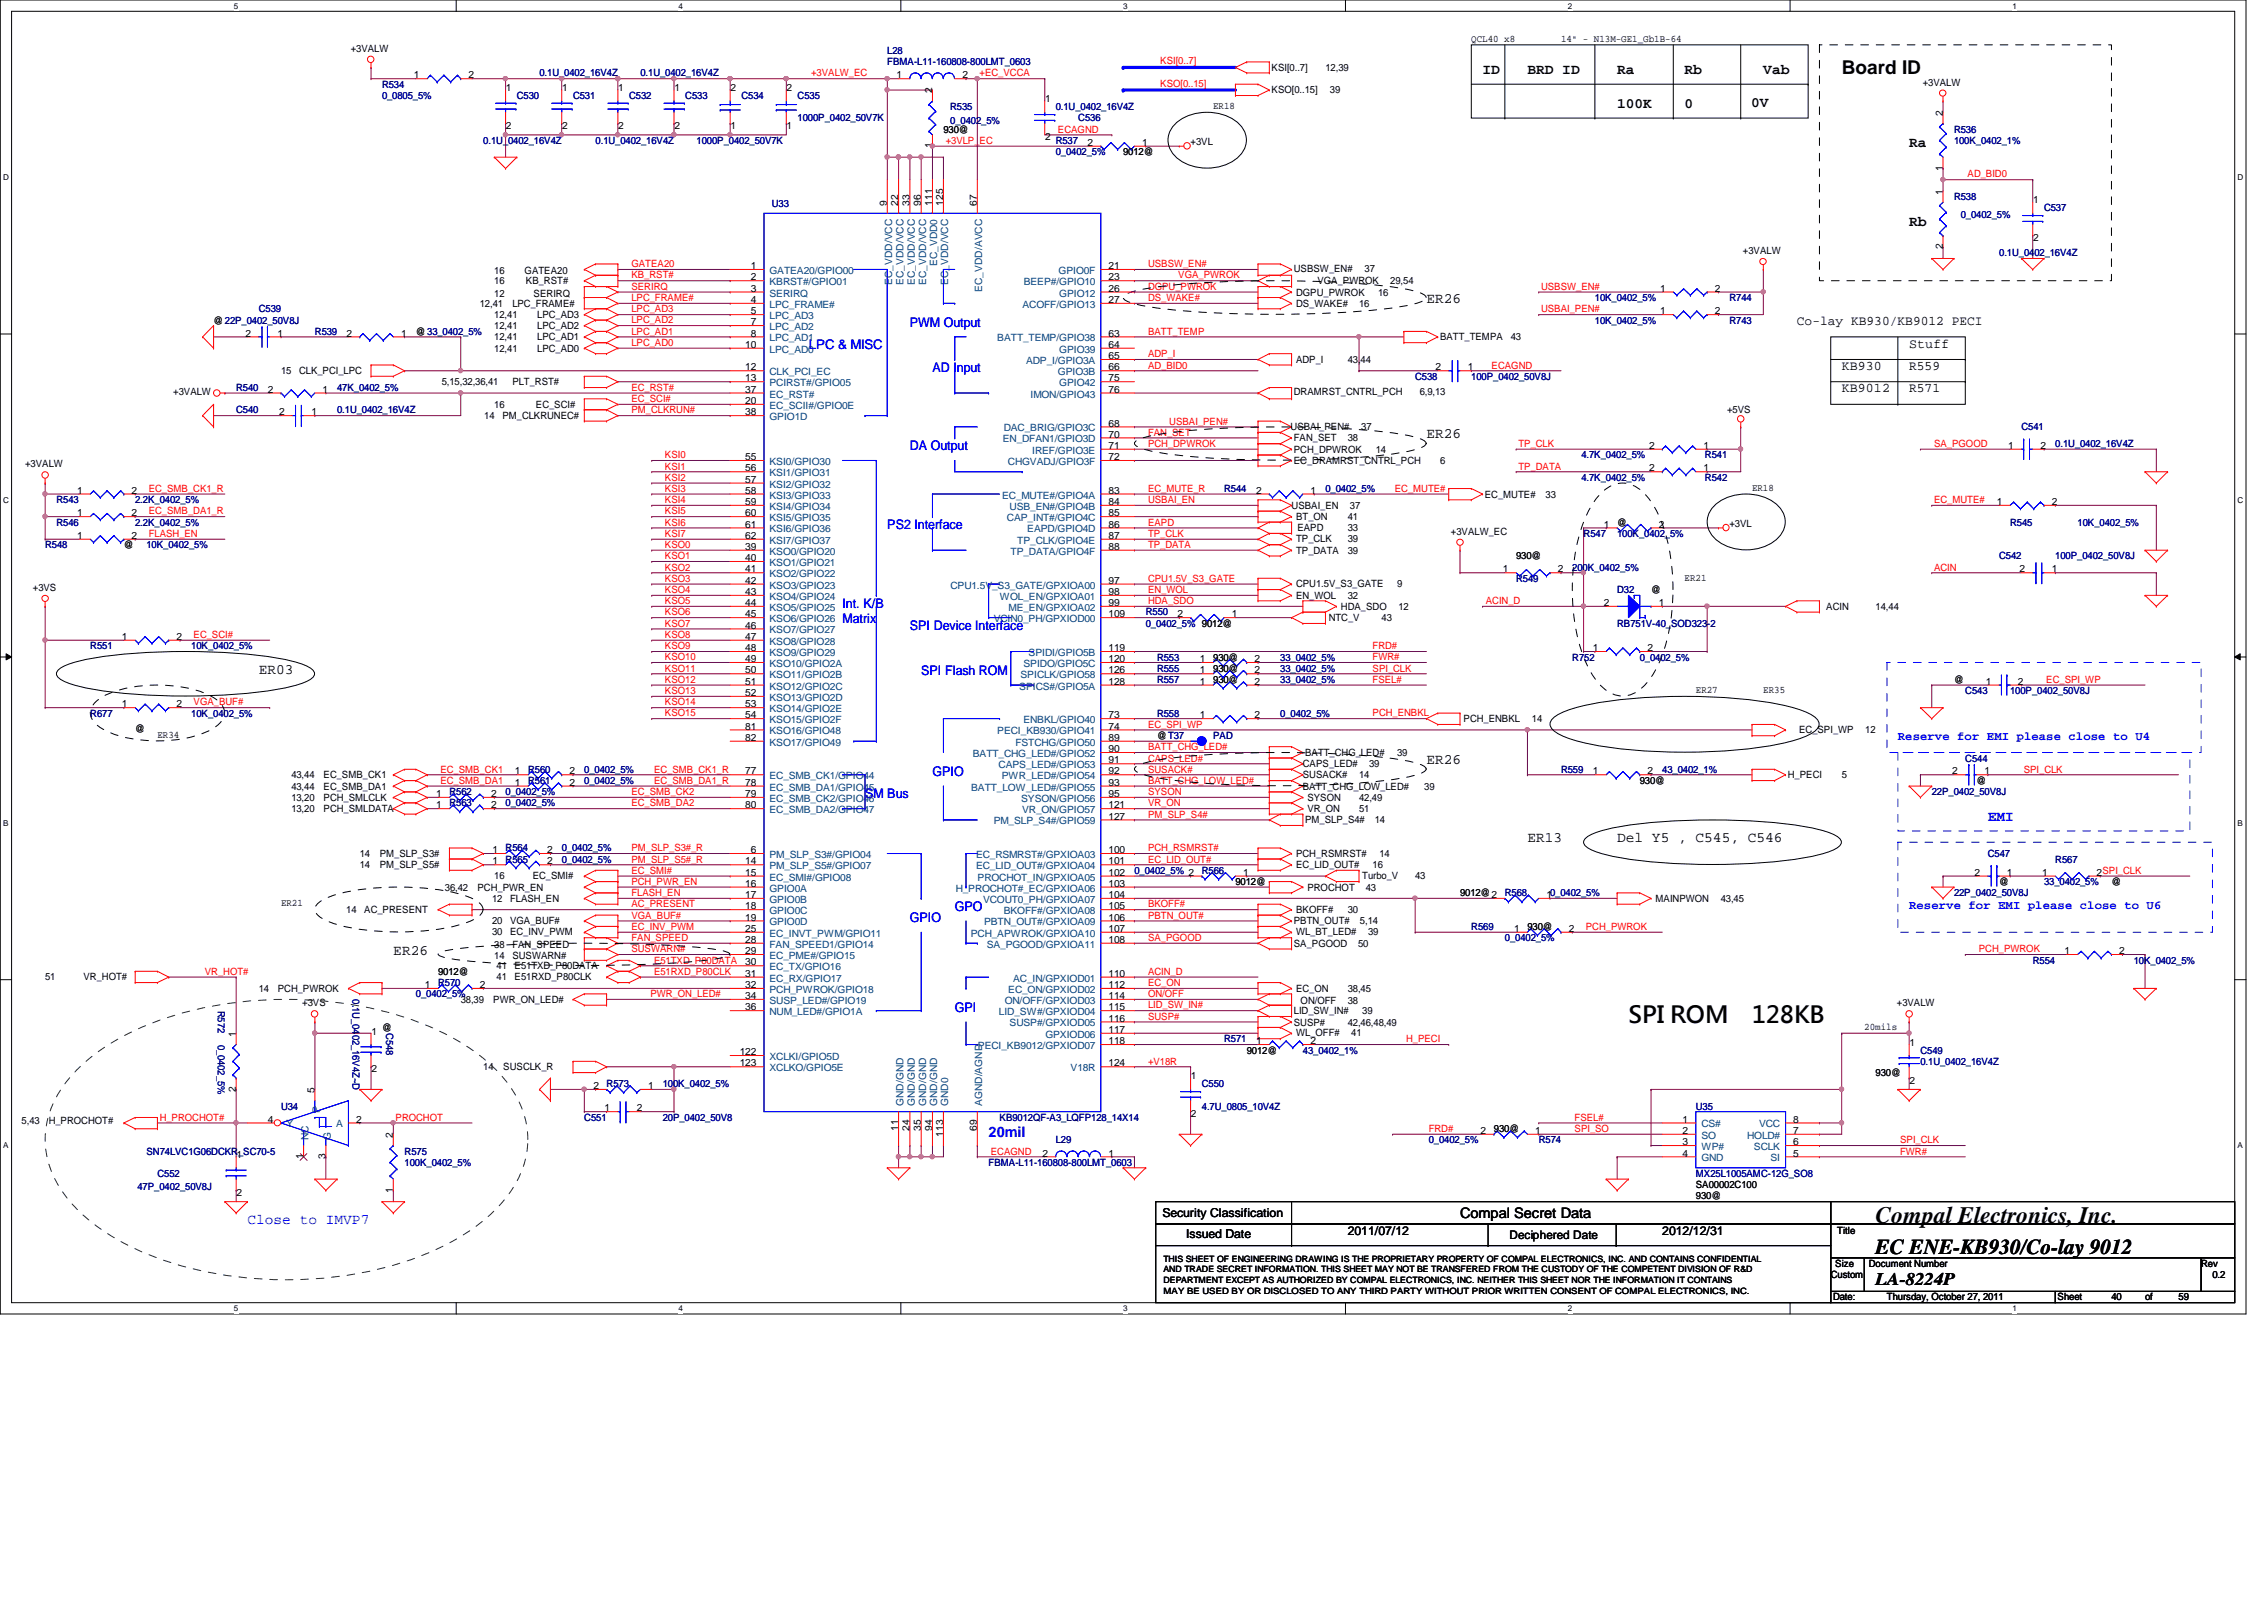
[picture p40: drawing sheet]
<svg xmlns="http://www.w3.org/2000/svg" width="297mm" height="210mm" viewBox="0 0 297 210" stroke-linecap="round" stroke-linejoin="round" font-family="sans-serif">
<defs><g id="words">
<g font-size="3.1">
<text x="213.7" y="134.2">SPI ROM</text>
<text x="229.9" y="134.2">128KB</text>
<text x="246.1" y="160.4">Compal Electronics, Inc.</text>
</g>
<text font-size="2.8" x="246.1" y="164.5">EC ENE-KB930/Co-lay 9012</text>
<text font-size="2.5" x="241.6" y="9.7">Board ID</text>
<text font-size="2.3" x="246.1" y="168.6">LA-8224P</text>
<g font-size="1.9">
<text x="194.5" y="9.7">ID</text>
<text x="200.4" y="9.7">BRD ID</text>
<text x="212.2" y="9.7">Ra</text>
<text x="221" y="9.7">Rb</text>
<text x="231.3" y="9.7">Vab</text>
<text x="212.2" y="14.1">100K</text>
<text x="221" y="14.1">0</text>
<text x="229.7" y="14">0V</text>
<text x="250.5" y="19.3">Ra</text>
<text x="250.5" y="29.6">Rb</text>
<text x="187.2" y="39.8">ER26</text>
<text x="187.2" y="57.5">ER26</text>
<text x="33.9" y="88.4">ER03</text>
<text x="187.2" y="100.2">ER26</text>
<text x="200.4" y="110.5">ER13</text>
<text x="212.2" y="110.5">Del Y5 , C545, C546</text>
<text x="51.6" y="125.2">ER26</text>
<text x="191.6" y="159.8">Compal Secret Data</text>
</g>
<g font-size="1.9" fill="#00f">
<text x="260.8" y="107.7">EMI</text>
<text x="129.7" y="149.1">20mil</text>
<text x="32.5" y="160.6">Close to IMVP7</text>
</g>
<g font-size="1.7" fill="#00f">
<text x="106.1" y="45.8">LPC &amp; MISC</text>
<text x="119.4" y="42.9">PWM Output</text>
<text x="122.3" y="48.8">AD Input</text>
<text x="119.4" y="59.1">DA Output</text>
<text x="116.4" y="69.4">PS2 Interface</text>
<text x="110.5" y="79.7">Int. K/B</text>
<text x="110.5" y="81.7">Matrix</text>
<text x="119.4" y="82.6">SPI Device Interface</text>
<text x="120.9" y="88.5">SPI Flash ROM</text>
<text x="122.3" y="101.8">GPIO</text>
<text x="113.5" y="104.7">SM Bus</text>
<text x="125.3" y="119.5">GPO</text>
<text x="119.4" y="120.9">GPIO</text>
<text x="125.3" y="132.7">GPI</text>
</g>
<g font-size="1.7">
<text x="235.8" y="42.7">Co-lay KB930/KB9012 PECI</text>
<text x="250.5" y="45.6">Stuff</text>
<text x="241.6" y="48.6">KB930</text>
<text x="241.6" y="51.5">KB9012</text>
<text x="250.5" y="51.5">R571</text>
<text x="250.5" y="48.6">R559</text>
</g>
<g font-size="1.6" fill="#00f">
<text x="249" y="97.1">Reserve for EMI please close to U4</text>
<text x="250.5" y="119.2">Reserve for EMI please close to U6</text>
</g>
<g font-size="1.6">
<text x="152.5" y="159.7">Security Classification</text>
<text x="155.6" y="162.5">Issued Date</text>
<text x="176.8" y="162">2011/07/12</text>
<text x="198" y="162.6">Deciphered Date</text>
<text x="218.1" y="162">2012/12/31</text>
</g>
<g font-size="1.3">
<text x="193" y="5.5">QCL40 x8</text>
<text x="204.8" y="5.5">14&quot; - N13M-GE1_Gb1B-64</text>
<text x="46" y="6.8">+3VALW</text>
<text x="54.3" y="10.3">1</text>
<text x="61.5" y="10.3">2</text>
<text x="66.4" y="11.9">1</text>
<text x="73.7" y="11.9">1</text>
<text x="81.1" y="11.9">1</text>
<text x="88.5" y="11.9">1</text>
<text x="95.8" y="11.9">2</text>
<text x="103.2" y="11.9">2</text>
<text x="117.6" y="10.3">1</text>
<text x="126.3" y="10.3">2</text>
<text x="166.8" y="9.3">KSI[0..7]</text>
<text x="173.9" y="9.3">12,39</text>
<text x="252.3" y="11.2">+3VALW</text>
<text x="66.4" y="16.9">2</text>
<text x="73.7" y="16.9">2</text>
<text x="81.1" y="16.9">2</text>
<text x="88.5" y="16.9">2</text>
<text x="95.8" y="16.9">1</text>
<text x="103.2" y="16.9">1</text>
<text x="122.3" y="12.2" transform="rotate(-90 122.3 12.2)">2</text>
<text x="123.8" y="17.4">930@</text>
<text x="137.1" y="13.4">1</text>
<text x="159.2" y="14.3">ER18</text>
<text x="166.8" y="12.2">KSO[0..15]</text>
<text x="174.5" y="12.2">39</text>
<text x="254.9" y="15.2" transform="rotate(-90 254.9 15.2)">2</text>
<text x="122.3" y="19.5" transform="rotate(-90 122.3 19.5)">1</text>
<text x="137.1" y="18.4">2</text>
<text x="142.7" y="19.1">2</text>
<text x="147.4" y="20.4">9012@</text>
<text x="149.9" y="19.1">1</text>
<text x="156.2" y="19">+3VL</text>
<text x="254.9" y="22.4" transform="rotate(-90 254.9 22.4)">1</text>
<text x="116.4" y="27" transform="rotate(-90 116.4 27)">9</text>
<text x="117.9" y="27" transform="rotate(-90 117.9 27)">22</text>
<text x="119.3" y="27" transform="rotate(-90 119.3 27)">33</text>
<text x="120.8" y="27" transform="rotate(-90 120.8 27)">96</text>
<text x="122.3" y="27" transform="rotate(-90 122.3 27)">111</text>
<text x="123.7" y="27" transform="rotate(-90 123.7 27)">125</text>
<text x="128.2" y="27" transform="rotate(-90 128.2 27)">67</text>
<text x="254.9" y="25.5" transform="rotate(-90 254.9 25.5)">1</text>
<text x="266.7" y="26.7">1</text>
<text x="64.9" y="35.9">16</text>
<text x="68.8" y="35.9">GATEA20</text>
<text x="98.5" y="35.3">1</text>
<text x="145.5" y="35.3">21</text>
<text x="169.8" y="35.7">USBSW_EN#</text>
<text x="179" y="35.7">37</text>
<text x="228.7" y="33.3">+3VALW</text>
<text x="254.9" y="32.7" transform="rotate(-90 254.9 32.7)">2</text>
<text x="266.7" y="31.7">2</text>
<text x="62.9" y="40.2">12,41</text>
<text x="64.9" y="38.9">12</text>
<text x="64.9" y="41.7">12,41</text>
<text x="64.9" y="37.3">16</text>
<text x="67.2" y="40.2">LPC_FRAME#</text>
<text x="69" y="37.3">KB_RST#</text>
<text x="70" y="38.9">SERIRQ</text>
<text x="70.5" y="41.7">LPC_AD3</text>
<text x="98.5" y="36.8">2</text>
<text x="98.5" y="38.3">3</text>
<text x="98.5" y="39.8">4</text>
<text x="98.5" y="41.2">5</text>
<text x="145.5" y="36.8">23</text>
<text x="145.5" y="38.3">26</text>
<text x="145.5" y="39.8">27</text>
<text x="170" y="38.8">DGPU_PWROK</text>
<text x="170" y="40.2">DS_WAKE#</text>
<text x="172.8" y="37.3">VGA_PWROK</text>
<text x="178.3" y="40.2">16</text>
<text x="180.8" y="38.8">16</text>
<text x="182.4" y="37.3">29,54</text>
<text x="217.8" y="38.3">1</text>
<text x="217.8" y="41.2">1</text>
<text x="225" y="38.3">2</text>
<text x="225" y="41.2">2</text>
<text x="28" y="42.5">@22P_0402_50V8J</text>
<text x="32.2" y="44.2">2</text>
<text x="36.4" y="44.2">1</text>
<text x="45.5" y="44.2">2</text>
<text x="52.6" y="44.2">1</text>
<text x="54.6" y="43.9">@33_0402_5%</text>
<text x="64.9" y="43.2">12,41</text>
<text x="64.9" y="46.1">12,41</text>
<text x="64.9" y="44.7">12,41</text>
<text x="70.5" y="43.2">LPC_AD2</text>
<text x="70.5" y="46.1">LPC_AD0</text>
<text x="70.5" y="44.7">LPC_AD1</text>
<text x="97.8" y="45.6">10</text>
<text x="98.5" y="42.7">7</text>
<text x="98.5" y="44.2">8</text>
<text x="145.5" y="44.2">63</text>
<text x="145.5" y="45.6">64</text>
<text x="145.5" y="47.1">65</text>
<text x="170" y="47.6">ADP_I</text>
<text x="176.8" y="47.6">43,44</text>
<text x="188.9" y="44.7">BATT_TEMPA</text>
<text x="198.2" y="44.7">43</text>
<text x="22.7" y="51.9">+3VALW</text>
<text x="35.1" y="51.5">2</text>
<text x="36.9" y="49.1">15</text>
<text x="39.2" y="49.1">CLK_PCI_LPC</text>
<text x="42.3" y="51.5">1</text>
<text x="58" y="50.5">5,15,32,36,41</text>
<text x="64.9" y="53.5">16</text>
<text x="67.2" y="50.5">PLT_RST#</text>
<text x="70.3" y="53.5">EC_SCI#</text>
<text x="97.8" y="48.6">12</text>
<text x="97.8" y="50">13</text>
<text x="97.8" y="53">20</text>
<text x="97.8" y="51.5">37</text>
<text x="145.5" y="48.6">66</text>
<text x="145.5" y="50">75</text>
<text x="145.5" y="51.5">76</text>
<text x="169.8" y="51.9">DRAMRST_CNTRL_PCH</text>
<text x="186.3" y="51.9">6,9,13</text>
<text x="188.3" y="48.6">2</text>
<text x="192.6" y="48.6">1</text>
<text x="36.6" y="54.5">2</text>
<text x="40.8" y="54.5">1</text>
<text x="63.5" y="54.9">14</text>
<text x="65.9" y="54.9">PM_CLKRUNEC#</text>
<text x="97.8" y="54.5">38</text>
<text x="145.5" y="56">68</text>
<text x="145.5" y="57.4">70</text>
<text x="145.5" y="58.9">71</text>
<text x="169.3" y="56.4">USBAI_PEN#</text>
<text x="169.8" y="57.9">FAN_SET</text>
<text x="169.8" y="59.4">PCH_DPWROK</text>
<text x="176.8" y="57.9">38</text>
<text x="178.6" y="56.4">37</text>
<text x="180.5" y="59.4">14</text>
<text x="216.4" y="58.9">2</text>
<text x="223.5" y="58.9">1</text>
<text x="226.6" y="54.2">+5VS</text>
<text x="263.5" y="58.9">1</text>
<text x="267.7" y="58.9">2</text>
<text x="3.3" y="61.3">+3VALW</text>
<text x="10.1" y="64.8">1</text>
<text x="17.3" y="64.8">2</text>
<text x="97.8" y="60.4">55</text>
<text x="97.8" y="61.8">56</text>
<text x="97.8" y="63.3">57</text>
<text x="97.8" y="64.8">58</text>
<text x="145.5" y="60.4">72</text>
<text x="145.5" y="64.8">83</text>
<text x="164.8" y="64.8">2</text>
<text x="169.8" y="60.9">EC_DRAMRST_CNTRL_PCH</text>
<text x="172" y="64.8">1</text>
<text x="188.9" y="60.9">6</text>
<text x="194.8" y="65.3">EC_MUTE#</text>
<text x="202.8" y="65.3">33</text>
<text x="216.4" y="61.8">2</text>
<text x="223.5" y="61.8">1</text>
<text x="229.9" y="64.4">ER18</text>
<text x="10.1" y="70.7">1</text>
<text x="10.1" y="67.7">1</text>
<text x="16.3" y="71.9">@</text>
<text x="17.3" y="70.7">2</text>
<text x="17.3" y="67.7">2</text>
<text x="97.8" y="66.3">59</text>
<text x="97.8" y="67.7">60</text>
<text x="97.8" y="69.2">61</text>
<text x="97.8" y="70.7">62</text>
<text x="145.5" y="66.3">84</text>
<text x="145.5" y="67.7">85</text>
<text x="145.5" y="69.2">86</text>
<text x="145.5" y="70.7">87</text>
<text x="169.5" y="66.8">USBAI_EN</text>
<text x="170" y="71.2">TP_CLK</text>
<text x="170" y="68.2">BT_ON</text>
<text x="170.2" y="69.7">EAPD</text>
<text x="176.8" y="69.7">33</text>
<text x="176.8" y="71.2">39</text>
<text x="176.8" y="68.2">41</text>
<text x="177.1" y="66.8">37</text>
<text x="190.4" y="70.1">+3VALW_EC</text>
<text x="210.4" y="69.2">1</text>
<text x="212.2" y="69">@</text>
<text x="217.6" y="69.2">2</text>
<text x="226.9" y="69.1">+3VL</text>
<text x="262" y="66.3">1</text>
<text x="269.2" y="66.3">2</text>
<text x="4.3" y="77.5">+3VS</text>
<text x="97.8" y="72.1">39</text>
<text x="97.8" y="73.6">40</text>
<text x="97.8" y="75.1">41</text>
<text x="97.8" y="76.6">42</text>
<text x="145.5" y="72.1">88</text>
<text x="145.5" y="76.6">97</text>
<text x="170" y="72.6">TP_DATA</text>
<text x="170" y="77">CPU1.5V_S3_GATE</text>
<text x="176.8" y="72.6">39</text>
<text x="183.3" y="77">9</text>
<text x="197.2" y="75.1">1</text>
<text x="198.9" y="73.4">930@</text>
<text x="204.4" y="75.1">2</text>
<text x="216.6" y="77.8">@</text>
<text x="221" y="76.2">ER21</text>
<text x="265" y="75.1">2</text>
<text x="269.2" y="75.1">1</text>
<text x="16" y="83.9">1</text>
<text x="23.2" y="83.9">2</text>
<text x="97.8" y="78.1">43</text>
<text x="97.8" y="79.5">44</text>
<text x="97.8" y="81">45</text>
<text x="97.8" y="82.5">46</text>
<text x="97.8" y="83.9">47</text>
<text x="145.5" y="78.1">98</text>
<text x="145.5" y="79.5">99</text>
<text x="145.5" y="81">109</text>
<text x="154.5" y="81">2</text>
<text x="161.6" y="81">1</text>
<text x="170" y="78.5">EN_WOL</text>
<text x="174.3" y="81.5">NTC_V</text>
<text x="175.9" y="80">HDA_SDO</text>
<text x="176.8" y="78.5">32</text>
<text x="181.3" y="81.5">43</text>
<text x="183.5" y="80">12</text>
<text x="210.4" y="79.5">2</text>
<text x="217.6" y="79.5">1</text>
<text x="239.6" y="80">ACIN</text>
<text x="246.1" y="80">14,44</text>
<text x="97.8" y="85.4">48</text>
<text x="97.8" y="86.9">49</text>
<text x="97.8" y="88.3">50</text>
<text x="97.8" y="89.8">51</text>
<text x="145.5" y="85.4">119</text>
<text x="145.5" y="86.9">120</text>
<text x="145.5" y="88.3">126</text>
<text x="145.5" y="89.8">128</text>
<text x="157.4" y="86.9">1</text>
<text x="157.4" y="89.8">1</text>
<text x="157.4" y="88.3">1</text>
<text x="159.2" y="86.7">930@</text>
<text x="159.2" y="89.6">930@</text>
<text x="159.2" y="88.1">930@</text>
<text x="164.6" y="86.9">2</text>
<text x="164.6" y="89.8">2</text>
<text x="164.6" y="88.3">2</text>
<text x="209" y="85.4">1</text>
<text x="216.2" y="85.4">2</text>
<text x="256.4" y="89.6">@</text>
<text x="260.6" y="89.8">1</text>
<text x="264.7" y="89.8">2</text>
<text x="16" y="92.8">1</text>
<text x="23.2" y="92.8">2</text>
<text x="97.8" y="91.3">52</text>
<text x="97.8" y="92.8">53</text>
<text x="97.8" y="94.2">54</text>
<text x="97.8" y="95.7">81</text>
<text x="145.5" y="94.2">73</text>
<text x="145.5" y="95.7">74</text>
<text x="157.4" y="94.2">1</text>
<text x="164.6" y="94.2">2</text>
<text x="192" y="94.7">PCH_ENBKL</text>
<text x="201" y="94.7">14</text>
<text x="222.5" y="90.9">ER27</text>
<text x="231.3" y="90.9">ER35</text>
<text x="17.7" y="96.1">@</text>
<text x="20.7" y="96.8">ER34</text>
<text x="67.6" y="101.6">1</text>
<text x="74.7" y="101.6">2</text>
<text x="97.8" y="101.6">77</text>
<text x="97.8" y="97.2">82</text>
<text x="145.5" y="97.2">89</text>
<text x="145.5" y="98.7">90</text>
<text x="145.5" y="100.2">91</text>
<text x="145.5" y="101.6">92</text>
<text x="151.8" y="96.9">@T37</text>
<text x="170.9" y="100.6">CAPS_LED#</text>
<text x="171.2" y="99.1">BATT_CHG_LED#</text>
<text x="179.6" y="100.6">39</text>
<text x="183.3" y="99.1">39</text>
<text x="209" y="101.6">1</text>
<text x="216.2" y="101.6">2</text>
<text x="236" y="96.2">EC_SPI_WP</text>
<text x="244.7" y="96.2">12</text>
<text x="256.1" y="101.6">2</text>
<text x="260.3" y="101.6">1</text>
<text x="38.2" y="106.5">13,20</text>
<text x="38.2" y="105.1">13,20</text>
<text x="38.2" y="103.6">43,44</text>
<text x="38.2" y="102.1">43,44</text>
<text x="42.5" y="106.5">PCH_SMLDATA</text>
<text x="42.5" y="105.1">PCH_SMLCLK</text>
<text x="42.5" y="103.6">EC_SMB_DA1</text>
<text x="42.5" y="102.1">EC_SMB_CK1</text>
<text x="57.2" y="104.6">1</text>
<text x="57.2" y="106">1</text>
<text x="64.4" y="104.6">2</text>
<text x="64.4" y="106">2</text>
<text x="67.6" y="103.1">1</text>
<text x="74.7" y="103.1">2</text>
<text x="97.8" y="103.1">78</text>
<text x="97.8" y="104.6">79</text>
<text x="97.8" y="106">80</text>
<text x="145.5" y="103.1">93</text>
<text x="145.5" y="104.6">95</text>
<text x="145.5" y="106">121</text>
<text x="145.5" y="107.5">127</text>
<text x="170.9" y="103.6">BATT_CHG_LOW_LED#</text>
<text x="170.9" y="102.1">SUSACK#</text>
<text x="171.2" y="108">PM_SLP_S4#</text>
<text x="171.5" y="105.1">SYSON</text>
<text x="171.5" y="106.5">VR_ON</text>
<text x="178.3" y="105.1">42,49</text>
<text x="178.3" y="102.1">14</text>
<text x="178.3" y="106.5">51</text>
<text x="180.4" y="108">14</text>
<text x="186.9" y="103.6">39</text>
<text x="215.1" y="102.8">930@</text>
<text x="234.6" y="102.1">H_PECI</text>
<text x="241.6" y="102.1">5</text>
<text x="259.3" y="102.8">@</text>
<text x="47.2" y="112.4">14</text>
<text x="47.2" y="113.9">14</text>
<text x="49.8" y="112.4">PM_SLP_S3#</text>
<text x="49.8" y="113.9">PM_SLP_S5#</text>
<text x="64.6" y="111.9">1</text>
<text x="64.6" y="113.4">1</text>
<text x="71.8" y="111.9">2</text>
<text x="71.8" y="113.4">2</text>
<text x="97.8" y="113.4">14</text>
<text x="98.5" y="111.9">6</text>
<text x="145.5" y="111.9">100</text>
<text x="145.5" y="113.4">101</text>
<text x="170" y="112.4">PCH_RSMRST#</text>
<text x="170" y="113.9">EC_LID_OUT#</text>
<text x="180.1" y="113.9">16</text>
<text x="181" y="112.4">14</text>
<text x="36.9" y="118.9">ER21</text>
<text x="45.4" y="119.8">14</text>
<text x="47.8" y="119.8">AC_PRESENT</text>
<text x="58.4" y="116.8">36,42</text>
<text x="62.7" y="116.8">PCH_PWR_EN</text>
<text x="64.6" y="118.3">12</text>
<text x="64.9" y="115.4">16</text>
<text x="66.9" y="118.3">FLASH_EN</text>
<text x="69.9" y="115.4">EC_SMI#</text>
<text x="97.8" y="114.9">15</text>
<text x="97.8" y="116.3">16</text>
<text x="97.8" y="117.8">17</text>
<text x="97.8" y="119.3">18</text>
<text x="145.5" y="114.9">102</text>
<text x="145.5" y="116.3">103</text>
<text x="145.5" y="117.8">104</text>
<text x="145.5" y="119.3">105</text>
<text x="162.1" y="116.1">9012@</text>
<text x="163.1" y="114.9">1</text>
<text x="170" y="119.8">BKOFF#</text>
<text x="171.5" y="116.8">PROCHOT</text>
<text x="176.8" y="119.8">30</text>
<text x="178.7" y="115.4">Turbo_V</text>
<text x="179.2" y="116.8">43</text>
<text x="185.7" y="115.4">43</text>
<text x="191.6" y="117.6">9012@2</text>
<text x="202.9" y="117.8">10_0402_5%</text>
<text x="217.2" y="118.3">MAINPWON</text>
<text x="225.8" y="118.3">43,45</text>
<text x="259.1" y="114.9">2</text>
<text x="262.3" y="116.1">@</text>
<text x="263.3" y="114.9">1</text>
<text x="267.9" y="114.9">1</text>
<text x="275.1" y="114.9">2SPI_CLK</text>
<text x="277" y="116.1">@</text>
<text x="64.6" y="122.7">30</text>
<text x="64.6" y="121.2">20</text>
<text x="64.9" y="124.3">38</text>
<text x="64.9" y="125.8">14</text>
<text x="66.9" y="122.7">EC_INV_PWM</text>
<text x="66.9" y="121.2">VGA_BUF#</text>
<text x="67.2" y="124.3">FAN_SPEED</text>
<text x="67.2" y="125.8">SUSWARN#</text>
<text x="97.8" y="120.8">19</text>
<text x="97.8" y="122.3">25</text>
<text x="97.8" y="123.7">28</text>
<text x="97.8" y="125.2">29</text>
<text x="145.5" y="120.8">106</text>
<text x="145.5" y="122.3">107</text>
<text x="145.5" y="123.7">108</text>
<text x="169.8" y="124.2">SA_PGOOD</text>
<text x="169.8" y="121.2">PBTN_OUT#</text>
<text x="170" y="122.7">WL_BT_LED#</text>
<text x="178.2" y="124.2">50</text>
<text x="178.4" y="121.2">5,14</text>
<text x="179.5" y="122.7">39</text>
<text x="198.7" y="122.3">1</text>
<text x="200.4" y="122">930@</text>
<text x="205.8" y="122.3">2</text>
<text x="270.8" y="125.2">1</text>
<text x="278" y="125.2">2</text>
<text x="5.9" y="128.6">51</text>
<text x="11" y="128.6">VR_HOT#</text>
<text x="33.9" y="130.1">14</text>
<text x="36.4" y="130.1">PCH_PWROK</text>
<text x="39.7" y="132">+3VS</text>
<text x="55.7" y="129.6">1</text>
<text x="57.5" y="127.9">9012@</text>
<text x="60.4" y="131.6">38,39</text>
<text x="62.9" y="129.6">2</text>
<text x="64.7" y="131.6">PWR_ON_LED#</text>
<text x="65.1" y="127.2">41</text>
<text x="65.1" y="128.6">41</text>
<text x="67.5" y="127.2">E51TXD_P80DATA</text>
<text x="67.5" y="128.6">E51RXD_P80CLK</text>
<text x="97.8" y="126.7">30</text>
<text x="97.8" y="128.1">31</text>
<text x="97.8" y="129.6">32</text>
<text x="97.8" y="131.1">34</text>
<text x="145.5" y="128.1">110</text>
<text x="145.5" y="129.6">112</text>
<text x="145.5" y="131.1">114</text>
<text x="170" y="130.1">EC_ON</text>
<text x="170.6" y="131.7">ON/OFF</text>
<text x="176.8" y="130.1">38,45</text>
<text x="176.8" y="131.7">38</text>
<text x="248.9" y="132">+3VALW</text>
<text x="30.9" y="136" transform="rotate(-90 30.9 136)">1</text>
<text x="48.7" y="135.7">1</text>
<text x="50.1" y="135.3">@</text>
<text x="97.8" y="132.5">36</text>
<text x="145.5" y="132.5">115</text>
<text x="145.5" y="134">116</text>
<text x="145.5" y="135.5">117</text>
<text x="145.5" y="137">118</text>
<text x="164.8" y="137">1</text>
<text x="169.8" y="134.5">SUSP#</text>
<text x="169.8" y="133.1">LID_SW_IN#</text>
<text x="170" y="136">WL_OFF#</text>
<text x="172" y="137">2</text>
<text x="176.8" y="134.5">42,46,48,49</text>
<text x="177.3" y="136">41</text>
<text x="178.7" y="133.1">39</text>
<text x="244.6" y="135.1">20mils</text>
<text x="250.5" y="137.2">1</text>
<text x="30.9" y="143.2" transform="rotate(-90 30.9 143.2)">2</text>
<text x="41.3" y="143.4" transform="rotate(-90 41.3 143.4)">5</text>
<text x="48.7" y="140.7">2</text>
<text x="63.4" y="140.4">14</text>
<text x="66" y="140.4">SUSCLK_R</text>
<text x="77.8" y="142.9">2</text>
<text x="85" y="142.9">1</text>
<text x="97.1" y="138.4">122</text>
<text x="97.1" y="139.9">123</text>
<text x="145.5" y="139.9">124</text>
<text x="156.2" y="141.6">1</text>
<text x="163.6" y="138.2">9012@</text>
<text x="246.1" y="141.1">930@</text>
<text x="250.5" y="142.2">2</text>
<text x="2.8" y="147.5">5,43</text>
<text x="6.4" y="147.5">H_PROCHOT#</text>
<text x="35.1" y="147.3">4</text>
<text x="46.7" y="147.3">2</text>
<text x="51.6" y="149.3" transform="rotate(-90 51.6 149.3)">2</text>
<text x="79.3" y="145.8">1</text>
<text x="83.6" y="145.8">2</text>
<text x="117.9" y="148.4" transform="rotate(-90 117.9 148.4)">11</text>
<text x="119.3" y="148.4" transform="rotate(-90 119.3 148.4)">24</text>
<text x="120.8" y="148.4" transform="rotate(-90 120.8 148.4)">35</text>
<text x="122.3" y="148.4" transform="rotate(-90 122.3 148.4)">94</text>
<text x="123.7" y="149.1" transform="rotate(-90 123.7 149.1)">113</text>
<text x="128.2" y="148.4" transform="rotate(-90 128.2 148.4)">69</text>
<text x="156.2" y="146.6">2</text>
<text x="194.3" y="148.8">2</text>
<text x="196" y="148.5">930@</text>
<text x="201.4" y="148.8">1</text>
<text x="220.8" y="147.3">1</text>
<text x="220.8" y="148.8">2</text>
<text x="235.3" y="147.3">8</text>
<text x="235.3" y="148.8">7</text>
<text x="31" y="151.9">1</text>
<text x="39.8" y="152.1" transform="rotate(-90 39.8 152.1)">1</text>
<text x="42.7" y="152.1" transform="rotate(-90 42.7 152.1)">3</text>
<text x="136.8" y="151.7">2</text>
<text x="145.5" y="151.7">1</text>
<text x="220.8" y="150.2">3</text>
<text x="220.8" y="151.7">4</text>
<text x="222.5" y="155.9">SA00002C100</text>
<text x="235.3" y="150.2">6</text>
<text x="235.3" y="151.7">5</text>
<text x="31" y="156.9">2</text>
<text x="51.6" y="156.5" transform="rotate(-90 51.6 156.5)">1</text>
<text x="222.5" y="157.4">930@</text>
<text x="241" y="161.9">Title</text>
<text x="240.2" y="167.7">Custom</text>
<text x="240.8" y="166.2">Size</text>
<text x="245.2" y="166.2">Document Number</text>
<text x="288.8" y="166.2">Rev</text>
<text x="290.3" y="167.7">0.2</text>
<text x="240.5" y="170.6">Date:</text>
<text x="247.6" y="170.6">Thursday, October 27, 2011</text>
<text x="270" y="170.6">Sheet</text>
<text x="277" y="170.6">40</text>
<text x="281.4" y="170.6">of</text>
<text x="285.8" y="170.6">59</text>
</g>
<g font-size="1.3" fill="#000080">
<text x="50.1" y="11.5">R534</text>
<text x="70.8" y="10">0.1U_0402_16V4Z</text>
<text x="84" y="10">0.1U_0402_16V4Z</text>
<text x="116.4" y="7.1">L28</text>
<text x="116.4" y="8.6">FBMA-L11-160808-800LMT_0603</text>
<text x="50.1" y="13">0_0805_5%</text>
<text x="67.8" y="13">C530</text>
<text x="75.2" y="13">C531</text>
<text x="82.5" y="13">C532</text>
<text x="89.9" y="13">C533</text>
<text x="97.3" y="13">C534</text>
<text x="104.6" y="13">C535</text>
<text x="104.6" y="15.9">1000P_0402_50V7K</text>
<text x="124.7" y="14.4">R535</text>
<text x="124.7" y="16.2">0_0402_5%</text>
<text x="138.5" y="14.4">0.1U_0402_16V4Z</text>
<text x="141.5" y="15.9">C536</text>
<text x="256.4" y="17.4">R536</text>
<text x="63.4" y="18.9">0.1U_0402_16V4Z</text>
<text x="78.1" y="18.9">0.1U_0402_16V4Z</text>
<text x="91.4" y="18.9">1000P_0402_50V7K</text>
<text x="138.5" y="18.9">R537</text>
<text x="138.5" y="20.4">0_0402_5%</text>
<text x="256.4" y="18.9">100K_0402_1%</text>
<text x="101.3" y="27.1">U33</text>
<text x="256.4" y="26.2">R538</text>
<text x="257.3" y="28.6">0_0402_5%</text>
<text x="268.2" y="27.7">C537</text>
<text x="262.3" y="33.6">0.1U_0402_16V4Z</text>
<text x="33.9" y="41">C539</text>
<text x="209.3" y="39.5">10K_0402_5%</text>
<text x="226.9" y="39.5">R744</text>
<text x="41.3" y="43.9">R539</text>
<text x="209.3" y="42.5">10K_0402_5%</text>
<text x="226.9" y="42.5">R743</text>
<text x="31" y="51.3">R540</text>
<text x="44.2" y="51.3">47K_0402_5%</text>
<text x="185.7" y="49.8">C538</text>
<text x="193" y="49.8">100P_0402_50V8J</text>
<text x="31" y="54.2">C540</text>
<text x="44.2" y="54.2">0.1U_0402_16V4Z</text>
<text x="265.2" y="56.4">C541</text>
<text x="269.7" y="58.6">0.1U_0402_16V4Z</text>
<text x="7.4" y="66">R543</text>
<text x="17.7" y="66">2.2K_0402_5%</text>
<text x="160.6" y="64.6">R544</text>
<text x="173.9" y="64.6">0_0402_5%</text>
<text x="207.5" y="60.1">4.7K_0402_5%</text>
<text x="207.5" y="63.1">4.7K_0402_5%</text>
<text x="223.7" y="60.1">R541</text>
<text x="223.7" y="63.1">R542</text>
<text x="5.9" y="71.9">R548</text>
<text x="7.4" y="69">R546</text>
<text x="17.7" y="69">2.2K_0402_5%</text>
<text x="19.2" y="71.9">10K_0402_5%</text>
<text x="207.8" y="70.4">R547</text>
<text x="212.2" y="70.4">100K_0402_5%</text>
<text x="263.7" y="69">R545</text>
<text x="272.6" y="69">10K_0402_5%</text>
<text x="198.9" y="76.3">R549</text>
<text x="206.3" y="74.8">200K_0402_5%</text>
<text x="212.2" y="77.8">D32</text>
<text x="262.3" y="73.4">C542</text>
<text x="269.7" y="73.4">100P_0402_50V8J</text>
<text x="150.3" y="80.7">R550</text>
<text x="150.3" y="82.2">0_0402_5% 9012@</text>
<text x="212.2" y="82.2">RB751V-40_SOD323-2</text>
<text x="11.9" y="85.2">R551</text>
<text x="25.1" y="85.2">10K_0402_5%</text>
<text x="151.8" y="86.7">R553</text>
<text x="151.8" y="89.6">R557</text>
<text x="151.8" y="88.1">R555</text>
<text x="168" y="86.7">33_0402_5%</text>
<text x="168" y="89.6">33_0402_5%</text>
<text x="168" y="88.1">33_0402_5%</text>
<text x="206.3" y="86.7">R752</text>
<text x="215.1" y="86.7">0_0402_5%</text>
<text x="11.9" y="94">R677</text>
<text x="25.1" y="94">10K_0402_5%</text>
<text x="151.8" y="94">R558</text>
<text x="168" y="94">0_0402_5%</text>
<text x="257.8" y="91.1">C543</text>
<text x="263.7" y="91.1">100P_0402_50V8J</text>
<text x="69.3" y="101.4">R560</text>
<text x="76.7" y="101.4">0_0402_5%</text>
<text x="159.2" y="96.9">PAD</text>
<text x="204.8" y="101.4">R559</text>
<text x="218.1" y="101.4">43_0402_1%</text>
<text x="257.8" y="99.9">C544</text>
<text x="59" y="104.3">R562</text>
<text x="59" y="105.8">R563</text>
<text x="66.3" y="104.3">0_0402_5%</text>
<text x="66.3" y="105.8">0_0402_5%</text>
<text x="69.3" y="102.8">R561</text>
<text x="76.7" y="102.8">0_0402_5%</text>
<text x="253.4" y="104.3">22P_0402_50V8J</text>
<text x="66.3" y="111.7">R564</text>
<text x="66.3" y="113.2">R565</text>
<text x="73.7" y="111.7">0_0402_5%</text>
<text x="73.7" y="113.2">0_0402_5%</text>
<text x="260.8" y="112.4">C547</text>
<text x="269.7" y="113.2">R567</text>
<text x="148.8" y="114.6">0_0402_5% 2</text>
<text x="157.7" y="114.6">R566</text>
<text x="197.4" y="117.6">R568</text>
<text x="256.4" y="117.6">22P_0402_50V8J</text>
<text x="268.2" y="116.1">33_0402_5%</text>
<text x="193" y="122">R569</text>
<text x="197.4" y="123.5">0_0402_5%</text>
<text x="46.3" y="131.1" transform="rotate(90 46.3 131.1)">0.1U_0402_16V4Z~D</text>
<text x="54.6" y="130.9">0_0402_5%</text>
<text x="57.5" y="129.4">R570</text>
<text x="266.7" y="126.4">R554</text>
<text x="279.9" y="126.4">10K_0402_5%</text>
<text x="28.6" y="132.6" transform="rotate(90 28.6 132.6)">R572</text>
<text x="28.6" y="137" transform="rotate(90 28.6 137)">0_0402_5%</text>
<text x="50.7" y="135.6" transform="rotate(90 50.7 135.6)">C548</text>
<text x="160.6" y="136.7">R571</text>
<text x="79.6" y="142.6">R573</text>
<text x="86.9" y="142.6">100K_0402_5%</text>
<text x="157.7" y="142.6">C550</text>
<text x="170.9" y="138.2">43_0402_1%</text>
<text x="252" y="138.2">C549</text>
<text x="252" y="139.7">0.1U_0402_16V4Z</text>
<text x="36.9" y="145.6">U34</text>
<text x="76.7" y="147">C551</text>
<text x="86.9" y="147">20P_0402_50V8</text>
<text x="131.1" y="147">KB9012QF-A3_LQFP128_14X14</text>
<text x="138.5" y="150">L29</text>
<text x="157.7" y="145.6">4.7U_0805_10V4Z</text>
<text x="187.4" y="150">0_0402_5%</text>
<text x="201.9" y="150">R574</text>
<text x="222.5" y="145.6">U35</text>
<text x="19.2" y="151.5">SN74LVC1G06DCKR_SC70-5</text>
<text x="20.7" y="154.4">C552</text>
<text x="53.1" y="151.5">R575</text>
<text x="53.1" y="153">100K_0402_5%</text>
<text x="129.7" y="153">FBMA-L11-160808-800LMT_0603</text>
<text x="222.5" y="154.4">MX25L1005AMC-12G_SO8</text>
<text x="18" y="156.2">47P_0402_50V8J</text>
</g>
<g font-size="1.3" fill="#f00">
<text x="106.4" y="10">+3VALW_EC</text>
<text x="128.5" y="10">+EC_VCCA</text>
<text x="152.2" y="11.4">KSO[0..15]</text>
<text x="152.2" y="8.4">KSI[0..7]</text>
<text x="138.8" y="17.4">ECAGND</text>
<text x="124.1" y="18.9">+3VLP_EC</text>
<text x="258.1" y="23.3">AD_BID0</text>
<text x="82.8" y="35.1">GATEA20</text>
<text x="150.6" y="35.1">USBSW_EN#</text>
<text x="82.8" y="38">SERIRQ</text>
<text x="82.8" y="36.5">KB_RST#</text>
<text x="82.8" y="41">LPC_AD3</text>
<text x="82.8" y="39.5">LPC_FRAME#</text>
<text x="150.6" y="38">DGPU_PWROK</text>
<text x="150.6" y="39.5">DS_WAKE#</text>
<text x="154.6" y="36.5">VGA_PWROK</text>
<text x="202.2" y="38">USBSW_EN#</text>
<text x="202.2" y="41">USBAI_PEN#</text>
<text x="82.8" y="43.9">LPC_AD1</text>
<text x="82.8" y="42.4">LPC_AD2</text>
<text x="82.8" y="45.4">LPC_AD0</text>
<text x="150.6" y="43.9">BATT_TEMP</text>
<text x="150.6" y="46.9">ADP_I</text>
<text x="82.8" y="51.3">EC_RST#</text>
<text x="82.8" y="52.7">EC_SCI#</text>
<text x="150.6" y="48.3">AD_BID0</text>
<text x="195.7" y="48.3">ECAGND</text>
<text x="82.8" y="54.2">PM_CLKRUN#</text>
<text x="150.6" y="57.1">FAN_SET</text>
<text x="150.6" y="58.6">PCH_DPWROK</text>
<text x="153.4" y="55.7">USBAI_PEN#</text>
<text x="199.2" y="58.6">TP_CLK</text>
<text x="253.7" y="58.6">SA_PGOOD</text>
<text x="19.5" y="64.5">EC_SMB_CK1_R</text>
<text x="87.2" y="61.6">KSI1</text>
<text x="87.2" y="64.5">KSI3</text>
<text x="87.2" y="60.1">KSI0</text>
<text x="87.2" y="66">KSI4</text>
<text x="87.2" y="63.1">KSI2</text>
<text x="150.6" y="64.5">EC_MUTE_R</text>
<text x="150.6" y="66">USBAI_EN</text>
<text x="183" y="64.5">EC_MUTE#</text>
<text x="199.2" y="61.6">TP_DATA</text>
<text x="253.7" y="66">EC_MUTE#</text>
<text x="19.5" y="67.5">EC_SMB_DA1_R</text>
<text x="19.5" y="70.4">FLASH_EN</text>
<text x="87.2" y="70.4">KSI7</text>
<text x="87.2" y="71.9">KSO0</text>
<text x="87.2" y="69">KSI6</text>
<text x="87.2" y="67.5">KSI5</text>
<text x="150.6" y="70.4">TP_CLK</text>
<text x="150.6" y="71.9">TP_DATA</text>
<text x="150.6" y="69">EAPD</text>
<text x="87.2" y="77.8">KSO4</text>
<text x="87.2" y="74.8">KSO2</text>
<text x="87.2" y="73.4">KSO1</text>
<text x="87.2" y="76.3">KSO3</text>
<text x="150.6" y="76.3">CPU1.5V_S3_GATE</text>
<text x="150.6" y="77.8">EN_WOL</text>
<text x="253.7" y="74.8">ACIN</text>
<text x="25.4" y="83.7">EC_SCI#</text>
<text x="87.2" y="83.7">KSO8</text>
<text x="87.2" y="82.2">KSO7</text>
<text x="87.2" y="80.7">KSO6</text>
<text x="87.2" y="79.2">KSO5</text>
<text x="150.6" y="79.2">HDA_SDO</text>
<text x="194.9" y="79.2">ACIN_D</text>
<text x="87.2" y="85.2">KSO9</text>
<text x="87.2" y="86.6">KSO10</text>
<text x="87.2" y="88.1">KSO11</text>
<text x="87.2" y="89.6">KSO12</text>
<text x="180.1" y="88.1">SPI_CLK</text>
<text x="180.1" y="89.6">FSEL#</text>
<text x="180.1" y="86.6">FWR#</text>
<text x="180.1" y="85.2">FRD#</text>
<text x="268.5" y="89.6">EC_SPI_WP</text>
<text x="25.4" y="92.5">VGA_BUF#</text>
<text x="87.2" y="92.5">KSO14</text>
<text x="87.2" y="94">KSO15</text>
<text x="87.2" y="91.1">KSO13</text>
<text x="150.6" y="95.5">EC_SPI_WP</text>
<text x="180.1" y="94">PCH_ENBKL</text>
<text x="57.8" y="101.3">EC_SMB_CK1</text>
<text x="85.8" y="101.3">EC_SMB_CK1_R</text>
<text x="150.6" y="98.4">BATT_CHG_LED#</text>
<text x="150.6" y="99.9">CAPS_LED#</text>
<text x="150.6" y="101.3">SUSACK#</text>
<text x="265.5" y="101.3">SPI_CLK</text>
<text x="57.8" y="102.8">EC_SMB_DA1</text>
<text x="82.8" y="105.8">EC_SMB_DA2</text>
<text x="82.8" y="104.3">EC_SMB_CK2</text>
<text x="85.8" y="102.8">EC_SMB_DA1_R</text>
<text x="150.6" y="104.3">SYSON</text>
<text x="150.6" y="105.8">VR_ON</text>
<text x="150.6" y="102.8">BATT_CHG_LOW_LED#</text>
<text x="150.6" y="107.3">PM_SLP_S4#</text>
<text x="82.8" y="113.2">PM_SLP_S5#_R</text>
<text x="82.8" y="111.7">PM_SLP_S3#_R</text>
<text x="150.6" y="111.7">PCH_RSMRST#</text>
<text x="150.6" y="113.2">EC_LID_OUT#</text>
<text x="82.8" y="114.6">EC_SMI#</text>
<text x="82.8" y="116.1">PCH_PWR_EN</text>
<text x="82.8" y="117.6">FLASH_EN</text>
<text x="82.8" y="119">AC_PRESENT</text>
<text x="150.6" y="119">BKOFF#</text>
<text x="82.8" y="123.4">FAN_SPEED</text>
<text x="82.8" y="122">EC_INV_PWM</text>
<text x="82.8" y="120.5">VGA_BUF#</text>
<text x="82.8" y="124.9">SUSWARN#</text>
<text x="150.6" y="123.4">SA_PGOOD</text>
<text x="150.6" y="120.5">PBTN_OUT#</text>
<text x="208.1" y="122">PCH_PWROK</text>
<text x="259.6" y="124.9">PCH_PWROK</text>
<text x="26.9" y="127.9">VR_HOT#</text>
<text x="85.3" y="130.8">PWR_ON_LED#</text>
<text x="85.8" y="126.4">E51TXD_P80DATA</text>
<text x="85.8" y="127.9">E51RXD_P80CLK</text>
<text x="150.6" y="127.9">ACIN_D</text>
<text x="150.6" y="129.4">EC_ON</text>
<text x="150.6" y="130.8">ON/OFF</text>
<text x="150.6" y="133.8">SUSP#</text>
<text x="150.6" y="132.3">LID_SW_IN#</text>
<text x="184.5" y="136.7">H_PECI</text>
<text x="150.6" y="139.7">+V18R</text>
<text x="21" y="147">H_PROCHOT#</text>
<text x="51.9" y="147">PROCHOT</text>
<text x="187.4" y="148.5">FRD#</text>
<text x="206.6" y="148.5">SPI_SO</text>
<text x="206.6" y="147">FSEL#</text>
<text x="249.3" y="150">SPI_CLK</text>
<text x="130" y="151.5">ECAGND</text>
<text x="249.3" y="151.5">FWR#</text>
</g>
<g font-size="1.3" fill="#004080">
<text x="101" y="35.9">GATEA20/GPIO00</text>
<text x="123" y="34.9" transform="rotate(-90 123 34.9)">EC_VDD0</text>
<text x="138.9" y="35.9">GPIO0F</text>
<text x="101" y="37.4">KBRST#/GPIO01</text>
<text x="101" y="38.9">SERIRQ</text>
<text x="101" y="40.4">LPC_FRAME#</text>
<text x="101" y="41.9">LPC_AD3</text>
<text x="117" y="37.4" transform="rotate(-90 117 37.4)">EC_VDD/VCC</text>
<text x="118.5" y="37.4" transform="rotate(-90 118.5 37.4)">EC_VDD/VCC</text>
<text x="120" y="37.4" transform="rotate(-90 120 37.4)">EC_VDD/VCC</text>
<text x="121.5" y="37.4" transform="rotate(-90 121.5 37.4)">EC_VDD/VCC</text>
<text x="124.4" y="37.4" transform="rotate(-90 124.4 37.4)">EC_VDD/VCC</text>
<text x="128.9" y="38.3" transform="rotate(-90 128.9 38.3)">EC_VDD/AVCC</text>
<text x="134.2" y="40.4">ACOFF/GPIO13</text>
<text x="134.3" y="37.4">BEEP#/GPIO10</text>
<text x="139" y="38.9">GPIO12</text>
<text x="101" y="43.3">LPC_AD2</text>
<text x="101" y="44.8">LPC_AD1</text>
<text x="101" y="46.3">LPC_AD0</text>
<text x="130.8" y="44.8">BATT_TEMP/GPIO38</text>
<text x="134.6" y="47.8">ADP_I/GPIO3A</text>
<text x="139" y="46.3">GPIO39</text>
<text x="101" y="49.2">CLK_PCI_EC</text>
<text x="101" y="50.7">PCIRST#/GPIO05</text>
<text x="101" y="53.6">EC_SCII#/GPIO0E</text>
<text x="101" y="52.2">EC_RST#</text>
<text x="135.2" y="52.2">IMON/GPIO43</text>
<text x="138.8" y="49.2">GPIO3B</text>
<text x="139" y="50.7">GPIO42</text>
<text x="101" y="55.1">GPIO1D</text>
<text x="131.6" y="58">EN_DFAN1/GPIO3D</text>
<text x="131.7" y="56.6">DAC_BRIG/GPIO3C</text>
<text x="135.4" y="59.5">IREF/GPIO3E</text>
<text x="101" y="61">KSI0/GPIO30</text>
<text x="101" y="62.5">KSI1/GPIO31</text>
<text x="101" y="64">KSI2/GPIO32</text>
<text x="101" y="65.4">KSI3/GPIO33</text>
<text x="131.5" y="65.4">EC_MUTE#/GPIO4A</text>
<text x="132.2" y="61">CHGVADJ/GPIO3F</text>
<text x="101" y="66.9">KSI4/GPIO34</text>
<text x="101" y="68.4">KSI5/GPIO35</text>
<text x="101" y="69.8">KSI6/GPIO36</text>
<text x="101" y="71.3">KSI7/GPIO37</text>
<text x="132.1" y="68.4">CAP_INT#/GPIO4C</text>
<text x="132.5" y="66.9">USB_EN#/GPIO4B</text>
<text x="133.5" y="71.3">TP_CLK/GPIO4E</text>
<text x="134.8" y="69.8">EAPD/GPIO4D</text>
<text x="101" y="72.8">KSO0/GPIO20</text>
<text x="101" y="74.3">KSO1/GPIO21</text>
<text x="101" y="75.7">KSO2/GPIO22</text>
<text x="101" y="77.2">KSO3/GPIO23</text>
<text x="124.7" y="77.2">CPU1.5V_S3_GATE/GPXIOA00</text>
<text x="132.6" y="72.8">TP_DATA/GPIO4F</text>
<text x="101" y="78.7">KSO4/GPIO24</text>
<text x="101" y="80.1">KSO5/GPIO25</text>
<text x="101" y="81.6">KSO6/GPIO26</text>
<text x="101" y="83.1">KSO7/GPIO27</text>
<text x="130.4" y="81.6">VCIN0_PH/GPXIOD00</text>
<text x="131.2" y="78.7">WOL_EN/GPXIOA01</text>
<text x="132.3" y="80.1">ME_EN/GPXIOA02</text>
<text x="101" y="84.6">KSO8/GPIO28</text>
<text x="101" y="86.1">KSO9/GPIO29</text>
<text x="101" y="87.5">KSO10/GPIO2A</text>
<text x="101" y="89">KSO11/GPIO2B</text>
<text x="133.9" y="89">SPICLK/GPIO58</text>
<text x="134.3" y="87.5">SPIDO/GPIO5C</text>
<text x="135" y="86.1">SPIDI/GPIO5B</text>
<text x="101" y="90.5">KSO12/GPIO2C</text>
<text x="101" y="91.9">KSO13/GPIO2D</text>
<text x="101" y="93.4">KSO14/GPIO2E</text>
<text x="101" y="94.9">KSO15/GPIO2F</text>
<text x="133.7" y="90.5">SPICS#/GPIO5A</text>
<text x="134.3" y="94.9">ENBKL/GPIO40</text>
<text x="101" y="96.4">KSO16/GPIO48</text>
<text x="101" y="97.8">KSO17/GPIO49</text>
<text x="127.6" y="99.3">BATT_CHG_LED#/GPIO52</text>
<text x="130.8" y="96.4">PECI_KB930/GPIO41</text>
<text x="131" y="100.8">CAPS_LED#/GPIO53</text>
<text x="133.2" y="97.8">FSTCHG/GPIO50</text>
<text x="101" y="102.2">EC_SMB_CK1/GPIO44</text>
<text x="101" y="103.7">EC_SMB_DA1/GPIO45</text>
<text x="101" y="105.2">EC_SMB_CK2/GPIO46</text>
<text x="101" y="106.7">EC_SMB_DA2/GPIO47</text>
<text x="127.4" y="103.7">BATT_LOW_LED#/GPIO55</text>
<text x="131.4" y="102.2">PWR_LED#/GPIO54</text>
<text x="134" y="105.2">SYSON/GPIO56</text>
<text x="134.1" y="106.7">VR_ON/GPIO57</text>
<text x="101" y="112.6">PM_SLP_S3#/GPIO04</text>
<text x="128.1" y="112.6">EC_RSMRST#/GPXIOA03</text>
<text x="130.4" y="108.2">PM_SLP_S4#/GPIO59</text>
<text x="101" y="114">PM_SLP_S5#/GPIO07</text>
<text x="101" y="115.5">EC_SMI#/GPIO08</text>
<text x="101" y="117">GPIO0A</text>
<text x="101" y="118.4">GPIO0B</text>
<text x="101" y="119.9">GPIO0C</text>
<text x="125.4" y="117">H_PROCHOT#_EC/GPXIOA06</text>
<text x="128.1" y="114">EC_LID_OUT#/GPXIOA04</text>
<text x="128.3" y="115.5">PROCHOT_IN/GPXIOA05</text>
<text x="129" y="118.4">VCOUT0_PH/GPXIOA07</text>
<text x="131.7" y="119.9">BKOFF#/GPXIOA08</text>
<text x="101" y="121.4">GPIO0D</text>
<text x="101" y="122.9">EC_INVT_PWM/GPIO11</text>
<text x="101" y="124.3">FAN_SPEED1/GPIO14</text>
<text x="101" y="125.8">EC_PME#/GPIO15</text>
<text x="127.4" y="122.9">PCH_APWROK/GPXIOA10</text>
<text x="129.1" y="121.4">PBTN_OUT#/GPXIOA09</text>
<text x="129.5" y="124.3">SA_PGOOD/GPXIOA11</text>
<text x="101" y="127.3">EC_TX/GPIO16</text>
<text x="101" y="128.8">EC_RX/GPIO17</text>
<text x="101" y="130.3">PCH_PWROK/GPIO18</text>
<text x="101" y="131.7">SUSP_LED#/GPIO19</text>
<text x="131.8" y="131.7">ON/OFF/GPXIOD03</text>
<text x="132.3" y="130.3">EC_ON/GPXIOD02</text>
<text x="132.9" y="128.8">AC_IN/GPXIOD01</text>
<text x="101" y="133.2">NUM_LED#/GPIO1A</text>
<text x="128.3" y="137.6">PECI_KB9012/GPXIOD07</text>
<text x="131.1" y="133.2">LID_SW#/GPXIOD04</text>
<text x="132.5" y="134.7">SUSP#/GPXIOD05</text>
<text x="137.2" y="136.1">GPXIOD06</text>
<text x="101" y="139.1">XCLKI/GPIO5D</text>
<text x="101" y="140.5">XCLKO/GPIO5E</text>
<text x="140.5" y="140.5">V18R</text>
<text x="37.6" y="147.9">Y</text>
<text x="40.5" y="149.6" transform="rotate(-90 40.5 149.6)">NC</text>
<text x="41.9" y="146" transform="rotate(-90 41.9 146)">P</text>
<text x="43.4" y="149.6" transform="rotate(-90 43.4 149.6)">G</text>
<text x="44.1" y="147.9">A</text>
<text x="118.5" y="145.1" transform="rotate(-90 118.5 145.1)">GND/GND</text>
<text x="120" y="145.1" transform="rotate(-90 120 145.1)">GND/GND</text>
<text x="121.5" y="145.1" transform="rotate(-90 121.5 145.1)">GND/GND</text>
<text x="123" y="145.1" transform="rotate(-90 123 145.1)">GND/GND</text>
<text x="124.4" y="145.1" transform="rotate(-90 124.4 145.1)">GND0</text>
<text x="128.9" y="145.1" transform="rotate(-90 128.9 145.1)">AGND/AGND</text>
<text x="223.2" y="147.9">CS#</text>
<text x="223.2" y="149.4">SO</text>
<text x="229.2" y="149.4">HOLD#</text>
<text x="230.8" y="147.9">VCC</text>
<text x="223.2" y="150.9">WP#</text>
<text x="223.2" y="152.4">GND</text>
<text x="230.1" y="150.9">SCLK</text>
<text x="232.3" y="152.4">SI</text>
</g>
<g font-size="1.1">
<text x="30.7" y="1.1">5</text>
<text x="89" y="1.1">4</text>
<text x="147.4" y="1.1">3</text>
<text x="205.7" y="1.1">2</text>
<text x="264" y="1.1">1</text>
<text x=".4" y="23.6">D</text>
<text x="293.6" y="23.6">D</text>
<text x=".4" y="66">C</text>
<text x="293.6" y="66">C</text>
<text x=".4" y="108.3">B</text>
<text x="293.6" y="108.3">B</text>
<text x=".4" y="150.7">A</text>
<text x="293.6" y="150.7">A</text>
<text x="152.7" y="165.5">THIS SHEET OF ENGINEERING DRAWING IS THE PROPRIETARY PROPERTY OF COMPAL ELECTRONICS, INC. AND CONTAINS CONFIDENTIAL</text>
<text x="152.7" y="166.9">AND TRADE SECRET INFORMATION. THIS SHEET MAY NOT BE TRANSFERED FROM THE CUSTODY OF THE COMPETENT DIVISION OF R&amp;D</text>
<text x="30.7" y="172">5</text>
<text x="89" y="172">4</text>
<text x="147.4" y="172">3</text>
<text x="152.7" y="168.3">DEPARTMENT EXCEPT AS AUTHORIZED BY COMPAL ELECTRONICS, INC. NEITHER THIS SHEET NOR THE INFORMATION IT CONTAINS</text>
<text x="152.7" y="169.7">MAY BE USED BY OR DISCLOSED TO ANY THIRD PARTY WITHOUT PRIOR WRITTEN CONSENT OF COMPAL ELECTRONICS, INC.</text>
<text x="205.7" y="172">2</text>
<text x="264" y="172">1</text>
</g>
</g></defs>
<path d="M0 0h294.7v172.4h-294.7zM1.5 1.5h291.7v169.4h-291.7z" fill="none" stroke="#000" stroke-width=".13"/>
<g fill="#fff">
<path d="M30.7 .2h.6v1.2h-.6z"/>
<path d="M30.7 171.1h.6v1.2h-.6z"/>
</g>
<path d="M59.9 0v1.5M59.9 170.9v1.5" fill="none" stroke="#000" stroke-width=".13"/>
<g fill="#fff">
<path d="M89 .2h.6v1.2h-.6z"/>
<path d="M89 171.1h.6v1.2h-.6z"/>
</g>
<path d="M118.2 0v1.5M118.2 170.9v1.5" fill="none" stroke="#000" stroke-width=".13"/>
<g fill="#fff">
<path d="M147.4 .2h.6v1.2h-.6z"/>
<path d="M147.4 171.1h.6v1.2h-.6z"/>
</g>
<path d="M176.5 0v1.5M176.5 170.9v1.5" fill="none" stroke="#000" stroke-width=".13"/>
<g fill="#fff">
<path d="M205.7 .2h.6v1.2h-.6z"/>
<path d="M205.7 171.1h.6v1.2h-.6z"/>
</g>
<path d="M234.9 0v1.5M234.9 170.9v1.5" fill="none" stroke="#000" stroke-width=".13"/>
<g fill="#fff">
<path d="M264 .2h.6v1.2h-.6z"/>
<path d="M264 171.1h.6v1.2h-.6z"/>
<path d="M.4 22.6h.8v1.2h-.8z"/>
<path d="M293.6 22.6h.7v1.2h-.7z"/>
<path d="M.4 65h.8v1.2h-.8z"/>
<path d="M293.6 65h.7v1.2h-.7z"/>
</g>
<path d="M0 43.8h1.5M293.2 43.8h1.5" fill="none" stroke="#000" stroke-width=".13"/>
<g fill="#fff">
<path d="M.4 107.4h.7v1.1h-.7z"/>
<path d="M293.6 107.4h.7v1.1h-.7z"/>
</g>
<path d="M0 86.2h1.5M.8 85.8l.7 .4-.7 .4zM293.2 86.2l.7-.4v.8zM293.2 86.2h1.5" fill="none" stroke="#000" stroke-width=".13"/>
<path d="M.8 85.8l.7 .4-.7 .4zM293.2 86.2l.7-.4v.8z" fill="#000"/>
<g fill="#fff">
<path d="M.4 149.7h.7v1.2h-.7z"/>
<path d="M293.6 149.7h.7v1.2h-.7z"/>
</g>
<path d="M0 128.5h1.5M293.2 128.5h1.5" fill="none" stroke="#000" stroke-width=".13"/>
<path d="M147.4 11.8h14.7" fill="none" stroke="#00f" stroke-width=".42"/>
<circle cx="147.4" cy="11.8" r=".21" fill="#00f"/>
<path d="M147.4 8.8h14.7" fill="none" stroke="#00f" stroke-width=".42"/>
<circle cx="147.4" cy="8.8" r=".21" fill="#00f"/>
<g fill="none" stroke="#800040" stroke-width=".13">
<path d="M73.7 10.3h.1M73.7 10.3h7.4M103.2 10.3h.1M103.2 10.3v1.5M126.7 10.3h.1M126.7 10.3h1.5M28 44.2h.1M28 54.5h.1M28 44.2h4.5M28 54.5h8.9M29.5 51.6h.1M29.5 51.6h5.9"/>
<path d="M36.9 44.2h.1M36.9 44.2h8.8M41.3 54.5h.1M41.3 54.5h19.1"/>
</g>
<circle cx="81" cy="10.3" r=".29" fill="#f0f"/>
<circle cx="81" cy="10.3" r=".29" fill="none" stroke="#f0f" stroke-width=".13"/>
<circle cx="73.7" cy="10.3" r=".29" fill="#f0f"/>
<circle cx="73.7" cy="10.3" r=".29" fill="none" stroke="#f0f" stroke-width=".13"/>
<path d="M66.3 10.3h.1M66.3 10.3v1.5" fill="none" stroke="#800040" stroke-width=".13"/>
<circle cx="66.3" cy="10.3" r=".29" fill="#f0f"/>
<circle cx="66.3" cy="10.3" r=".29" fill="none" stroke="#f0f" stroke-width=".13"/>
<path d="M88.4 10.3h.1M88.4 10.3v1.5M116.4 20.6h.1M116.4 20.6h1.5M119.4 20.6h.1M119.4 20.6h1.5" fill="none" stroke="#800040" stroke-width=".13"/>
<circle cx="117.9" cy="20.6" r=".29" fill="#f0f"/>
<circle cx="117.9" cy="20.6" r=".29" fill="none" stroke="#f0f" stroke-width=".13"/>
<g fill="none" stroke="#800040" stroke-width=".13">
<path d="M95.8 10.3h.1M95.8 10.3v1.5M137.1 10.3h.1M137.1 10.3v3M5.9 67.8h.1M5.9 64.8h.1M5.9 67.8h4.5M5.9 64.8h4.5M253.4 75.1h.1M253.4 75.1h11.8M145.9 151.8h.1M145.9 151.8h2.9"/>
<path d="M156.2 145.8h.1M156.2 145.8v3"/>
</g>
<circle cx="5.9" cy="64.8" r=".29" fill="#f0f"/>
<circle cx="5.9" cy="64.8" r=".29" fill="none" stroke="#f0f" stroke-width=".13"/>
<path d="M5.9 64.8h.1M5.9 64.8v3" fill="none" stroke="#800040" stroke-width=".13"/>
<circle cx="5.9" cy="67.7" r=".29" fill="#f0f"/>
<circle cx="5.9" cy="67.7" r=".29" fill="none" stroke="#f0f" stroke-width=".13"/>
<g fill="none" stroke="#800040" stroke-width=".13">
<path d="M48.7 10.3h.1M48.7 8.8h.1M48.7 10.3h5.9M48.7 8.8v1.5M224 58.9h.1M228.4 56h.1M228.4 56v2.9h-4.4M5.9 63.4h.1M5.9 63.4v1.4M17.7 67.8h.1M17.7 64.8h.1M17.7 67.8h11.8"/>
<path d="M17.7 64.8h11.8M224 61.9h.1M224 61.9h4.4"/>
</g>
<circle cx="228.4" cy="58.9" r=".29" fill="#f0f"/>
<circle cx="228.4" cy="58.9" r=".29" fill="none" stroke="#f0f" stroke-width=".13"/>
<g fill="none" stroke="#800040" stroke-width=".13">
<path d="M66.3 17.7h.1M66.3 17.7v2.9M254.9 13.3h.1M254.9 13.3v1.4M123.8 20.6h.1M123.8 20.6v3M254.9 32.4h.1M254.9 23.6h.1M254.9 23.6v1.5M254.9 32.4v1.5M266.7 30.9h.1M266.7 30.9v3"/>
<path d="M53.1 48.6h.1M53.1 48.6h42.7M60.4 48.6h.1M198.9 58.9h.1M198.9 58.9h17.7M228.4 58.9h.1M228.4 58.9v3M85.5 61.9h.1M85.5 70.7h.1M85.5 61.9h10.3M85.5 70.7h10.3M172.4 64.8h.1"/>
<path d="M172.4 64.8h17.7M198.9 61.9h.1M198.9 61.9h17.7M85.5 85.5h.1M85.5 85.5h10.3M165.1 88.4h.1M165.1 89.9h.1M165.1 88.4h22.1M165.1 89.9h22.1M148.8 104.6h.1M148.8 119.3h.1M148.8 104.6h17.7"/>
<path d="M148.8 119.3h16.3M81.1 123.7h14.7M95.8 123.7h.1"/>
</g>
<circle cx="60.4" cy="48.6" r=".29" fill="#f0f"/>
<circle cx="60.4" cy="48.6" r=".29" fill="none" stroke="#f0f" stroke-width=".13"/>
<path d="M119.4 20.6h.1M119.4 20.6v3M254.9 22.1h.1M254.9 22.1v1.5M81.1 44.2h14.7M95.8 44.2h.1M148.8 48.6h.1M148.8 48.6h16.3M85.5 64.8h.1M85.5 78.1h.1M85.5 64.8h10.3M85.5 78.1h10.3" fill="none" stroke="#800040" stroke-width=".13"/>
<circle cx="119.3" cy="20.6" r=".29" fill="#f0f"/>
<circle cx="119.3" cy="20.6" r=".29" fill="none" stroke="#f0f" stroke-width=".13"/>
<path d="M103.2 10.3h.1M103.2 10.3h13.2M81.1 50.1h14.7M95.8 50.1h.1" fill="none" stroke="#800040" stroke-width=".13"/>
<circle cx="103.1" cy="10.3" r=".29" fill="#f0f"/>
<circle cx="103.1" cy="10.3" r=".29" fill="none" stroke="#f0f" stroke-width=".13"/>
<g fill="none" stroke="#800040" stroke-width=".13">
<path d="M73.7 16.2h.1M73.7 16.2v1.5M81.1 10.3h.1M81.1 10.3v1.5M88.4 16.2h.1M88.4 16.2v1.5M81.1 38.3h14.7M95.8 38.3h.1M120.9 20.6h.1M120.9 20.6h2.9M42.8 51.6h.1M42.8 51.6h17.6"/>
<path d="M148.8 57.4h.1M148.8 57.4h16.3M148.8 44.2h29.5M178.3 44.2h.1M85.5 75.1h.1M85.5 60.4h.1M85.5 73.7h.1M85.5 75.1h10.3M85.5 60.4h10.3M85.5 73.7h10.3M85.5 84h.1M85.5 84h10.3"/>
<path d="M165.1 86.9h.1M165.1 86.9h22.1M56 104.6h.1M56 104.6h1.5M81.1 114.9h14.7M95.8 114.9h.1M148.8 112h.1M148.8 106.1h.1M148.8 112h16.3M148.8 106.1h17.7M148.8 140h.1M148.8 134.1h.1"/>
<path d="M148.8 140h7.4M148.8 134.1h16.3"/>
</g>
<circle cx="120.8" cy="20.6" r=".29" fill="#f0f"/>
<circle cx="120.8" cy="20.6" r=".29" fill="none" stroke="#f0f" stroke-width=".13"/>
<path d="M53.1 44.2h.1M53.1 44.2h7.3M60.4 51.6h.1M60.4 51.6h35.4M148.8 97.2h.1M148.8 97.2h5.9" fill="none" stroke="#800040" stroke-width=".13"/>
<circle cx="60.4" cy="51.5" r=".29" fill="#f0f"/>
<circle cx="60.4" cy="51.5" r=".29" fill="none" stroke="#f0f" stroke-width=".13"/>
<path d="M95.8 17.7h.1M95.8 17.7h7.4M116.4 10.3h.1M116.4 10.3h1.5M81.1 36.8h14.7M95.8 36.8h.1M81.1 42.7h14.7M95.8 42.7h.1M85.5 92.8h.1M85.5 92.8h10.3M128.2 151.8h.1M128.2 151.8h8.9" fill="none" stroke="#800040" stroke-width=".13"/>
<circle cx="116.4" cy="10.3" r=".29" fill="#f0f"/>
<circle cx="116.4" cy="10.3" r=".29" fill="none" stroke="#f0f" stroke-width=".13"/>
<g fill="none" stroke="#800040" stroke-width=".13">
<path d="M73.7 10.3h.1M73.7 10.3v1.5M60.4 51.6h.1M60.4 51.6v2.9M81.1 53h14.7M81.1 41.3h14.7M95.8 53h.1M95.8 41.3h.1M148.8 47.2h.1M148.8 47.2h16.3M178.3 48.6h.1M178.3 48.6h10.3"/>
<path d="M85.5 66.3h.1M85.5 66.3h10.3M269.7 75.1h.1M269.7 75.1h13.2M148.8 86.9h.1M148.8 86.9h8.9M185.7 117.9h.1M185.7 117.9h10.3"/>
</g>
<circle cx="185.6" cy="117.8" r=".29" fill="#f0f"/>
<circle cx="185.6" cy="117.8" r=".29" fill="none" stroke="#f0f" stroke-width=".13"/>
<g fill="none" stroke="#800040" stroke-width=".13">
<path d="M81.1 39.8h14.7M95.8 39.8h.1M254.9 23.6h.1M254.9 23.6h11.8M266.7 23.6h.1M266.7 23.6v2.9M81.1 45.7h14.7M95.8 45.7h.1M85.5 72.2h.1M85.5 72.2h10.3M85.5 94.3h.1M85.5 86.9h.1"/>
<path d="M85.5 94.3h10.3M85.5 86.9h10.3"/>
</g>
<circle cx="254.9" cy="23.6" r=".29" fill="#f0f"/>
<circle cx="254.9" cy="23.6" r=".29" fill="none" stroke="#f0f" stroke-width=".13"/>
<path d="M117.9 20.6h.1M117.9 20.6v3M85.5 63.4h.1M85.5 63.4h10.3M85.5 91.4h.1M85.5 91.4h10.3M148.8 88.4h.1M148.8 88.4h8.9M117.9 151.8h.1M117.9 151.8v1.4M148.8 151.8h.1M148.8 151.8v1.4" fill="none" stroke="#800040" stroke-width=".13"/>
<circle cx="117.9" cy="20.6" r=".29" fill="#f0f"/>
<circle cx="117.9" cy="20.6" r=".29" fill="none" stroke="#f0f" stroke-width=".13"/>
<g fill="none" stroke="#800040" stroke-width=".13">
<path d="M88.4 10.3h.1M88.4 10.3h7.4M116.4 11.8h.1M116.4 11.8v8.8M117.9 20.6h.1M117.9 20.6h1.5M85.5 76.6h.1M85.5 69.3h.1M85.5 76.6h10.3M85.5 69.3h10.3M85.5 88.4h.1M85.5 88.4h10.3"/>
<path d="M148.8 89.9h.1M148.8 89.9h8.9M56 106.1h.1M56 106.1h1.5"/>
</g>
<circle cx="95.8" cy="10.3" r=".29" fill="#f0f"/>
<circle cx="95.8" cy="10.3" r=".29" fill="none" stroke="#f0f" stroke-width=".13"/>
<circle cx="88.4" cy="10.3" r=".29" fill="#f0f"/>
<circle cx="88.4" cy="10.3" r=".29" fill="none" stroke="#f0f" stroke-width=".13"/>
<path d="M95.8 10.3h.1M95.8 10.3h7.4M128.2 10.3h.1M128.2 10.3h8.9" fill="none" stroke="#800040" stroke-width=".13"/>
<circle cx="103.1" cy="10.3" r=".29" fill="#f0f"/>
<circle cx="103.1" cy="10.3" r=".29" fill="none" stroke="#f0f" stroke-width=".13"/>
<circle cx="95.8" cy="10.3" r=".29" fill="#f0f"/>
<circle cx="95.8" cy="10.3" r=".29" fill="none" stroke="#f0f" stroke-width=".13"/>
<path d="M81.1 10.3h.1M81.1 10.3h7.3" fill="none" stroke="#800040" stroke-width=".13"/>
<circle cx="81" cy="10.3" r=".29" fill="#f0f"/>
<circle cx="81" cy="10.3" r=".29" fill="none" stroke="#f0f" stroke-width=".13"/>
<path d="M128.2 10.3h.1M128.2 10.3v13.3M148.8 64.8h.1M148.8 64.8h16.3" fill="none" stroke="#800040" stroke-width=".13"/>
<circle cx="128.2" cy="10.3" r=".29" fill="#f0f"/>
<circle cx="128.2" cy="10.3" r=".29" fill="none" stroke="#f0f" stroke-width=".13"/>
<g fill="none" stroke="#800040" stroke-width=".13">
<path d="M61.9 10.3h11.8M66.3 10.3h.1M116.4 20.6h.1M116.4 20.6v3M85.5 67.8h.1M85.5 67.8h10.3M148.8 70.7h.1M148.8 70.7h16.3M85.5 89.9h.1M85.5 82.5h.1M85.5 89.9h10.3M85.5 82.5h10.3"/>
<path d="M72.2 113.5h.1M72.2 113.5h23.6M84 126.7h.1M84 126.7h11.8"/>
</g>
<circle cx="116.4" cy="20.6" r=".29" fill="#f0f"/>
<circle cx="116.4" cy="20.6" r=".29" fill="none" stroke="#f0f" stroke-width=".13"/>
<path d="M178.3 44.2h.1M178.3 44.2h5.9" fill="none" stroke="#800040" stroke-width=".13"/>
<circle cx="178.3" cy="44.2" r=".29" fill="#f0f"/>
<circle cx="178.3" cy="44.2" r=".29" fill="none" stroke="#f0f" stroke-width=".13"/>
<g fill="none" stroke="#800040" stroke-width=".13">
<path d="M120.9 20.6h.1M120.9 20.6v3M60.4 44.2h.1M60.4 44.2v4.4M178.3 48.6h.1M178.3 44.2v4.4M85.5 79.5h.1M85.5 79.5h10.3M148.8 72.2h.1M148.8 72.2h16.3M5.9 84h.1M5.9 84h10.4"/>
<path d="M23.6 84h.1M23.6 84h11.8M85.5 81h.1M85.5 81h10.3M148.8 98.7h.1M148.8 85.5h.1M148.8 98.7h17.7M148.8 85.5h38.4M64.9 106.1h.1M64.9 106.1h30.9M72.2 112h.1M72.2 112h23.6"/>
<path d="M148.8 100.2h.1M148.8 103.1h.1M148.8 100.2h17.7M148.8 103.1h17.7M84 128.2h.1M84 128.2h11.8M148.8 137h.1M148.8 123.7h.1M148.8 132.6h16.3M148.8 137h16.3M148.8 123.7h16.3M156.2 140h.1"/>
<path d="M156.2 140v1.4M165.1 132.6h.1M51.6 147.3h.1M51.6 147.3h10.3M122.3 150.3h.1M122.3 150.3v1.5M128.2 150.3h.1M128.2 150.3v1.5"/>
</g>
<circle cx="51.6" cy="147.3" r=".29" fill="#f0f"/>
<circle cx="51.6" cy="147.3" r=".29" fill="none" stroke="#f0f" stroke-width=".13"/>
<path d="M88.4 140h.1M88.4 140h7.4" fill="none" stroke="#800040" stroke-width=".13"/>
<circle cx="88.4" cy="139.9" r=".29" fill="#f0f"/>
<circle cx="88.4" cy="139.9" r=".29" fill="none" stroke="#f0f" stroke-width=".13"/>
<g fill="none" stroke="#800040" stroke-width=".13">
<path d="M148.8 79.5h.1M148.8 79.5h22.1M253.4 66.3h.1M253.4 66.3h8.9M282.9 66.3h.1M282.9 66.3v5.9M63.4 112h.1M63.4 113.5h.1M63.4 112h1.5M63.4 113.5h1.5M148.8 113.5h.1M148.8 107.6h.1"/>
<path d="M148.8 113.5h16.3M148.8 107.6h17.7M22.1 128.2h.1M22.1 128.2h8.9M31 147.3h.1M31 147.3h1.5"/>
</g>
<circle cx="31" cy="147.3" r=".29" fill="#f0f"/>
<circle cx="31" cy="147.3" r=".29" fill="none" stroke="#f0f" stroke-width=".13"/>
<path d="M41.3 135.6h.1M41.3 135.6v7.3M42.8 151.8h.1M42.8 151.8v2.9M47.2 147.3h.1M47.2 147.3h4.4M51.6 147.3h.1M51.6 156.2h.1M51.6 147.3v1.5M51.6 156.2v1.4" fill="none" stroke="#800040" stroke-width=".13"/>
<circle cx="41.3" cy="135.5" r=".29" fill="#f0f"/>
<circle cx="41.3" cy="135.5" r=".29" fill="none" stroke="#f0f" stroke-width=".13"/>
<g fill="none" stroke="#800040" stroke-width=".13">
<path d="M191.6 75.1h.1M191.6 75.1h5.8M204.8 75.1h.1M204.8 75.1h3M207.8 75.1h.1M207.8 75.1v4.4M165.1 94.3h.1M165.1 94.3h22.1M31 128.2h.1M31 128.2v7.4M41.3 135.6h.1M41.3 134.1h.1"/>
<path d="M41.3 135.6h7.4M41.3 134.1v1.5M48.7 140h.1M48.7 140v2.9M148.8 128.2h.1M148.8 129.7h.1M148.8 131.1h.1M148.8 128.2h16.3M148.8 129.7h16.3M148.8 131.1h16.3M172.4 137h17.7M190.1 137h.1"/>
<path d="M20.7 147.3h.1M20.7 147.3h10.3M31 147.3h.1M31 156.2h.1M31 142.9h.1M31 142.9v8.9M31 156.2v1.4"/>
</g>
<circle cx="207.7" cy="75.1" r=".29" fill="#f0f"/>
<circle cx="207.7" cy="75.1" r=".29" fill="none" stroke="#f0f" stroke-width=".13"/>
<path d="M207.8 79.5h.1M207.8 79.5h2.9" fill="none" stroke="#800040" stroke-width=".13"/>
<circle cx="207.7" cy="79.5" r=".29" fill="#f0f"/>
<circle cx="207.7" cy="79.5" r=".29" fill="none" stroke="#f0f" stroke-width=".13"/>
<path d="M191.6 72.2h.1M191.6 72.2v2.9M194.5 79.5h.1M194.5 79.5h13.3M224 79.5h.1M224 79.5h10.3" fill="none" stroke="#800040" stroke-width=".13"/>
<circle cx="224" cy="79.5" r=".29" fill="#f0f"/>
<circle cx="224" cy="79.5" r=".29" fill="none" stroke="#f0f" stroke-width=".13"/>
<path d="M122.3 19.2h.1M122.3 19.2v4.4M148.8 94.3h.1M148.8 94.3h8.9" fill="none" stroke="#800040" stroke-width=".13"/>
<circle cx="122.3" cy="19.2" r=".29" fill="#f0f"/>
<circle cx="122.3" cy="19.2" r=".29" fill="none" stroke="#f0f" stroke-width=".13"/>
<path d="M116.4 11.8h.1M116.4 11.8h5.9" fill="none" stroke="#800040" stroke-width=".13"/>
<circle cx="116.4" cy="11.8" r=".29" fill="#f0f"/>
<circle cx="116.4" cy="11.8" r=".29" fill="none" stroke="#f0f" stroke-width=".13"/>
<g fill="none" stroke="#800040" stroke-width=".13">
<path d="M116.4 10.3h.1M116.4 10.3v1.5M122.3 19.2h.1M122.3 19.2h20.7M137.1 17.7h8.8M145.9 17.7h.1M150.3 19.2h.1M150.3 19.2h4.4M148.8 81h5.9M154.7 81h.1M148.8 114.9h7.4M156.2 114.9h.1"/>
<path d="M79.6 140h.1M79.6 140h8.8M88.4 140h.1M88.4 140v2.9M85.5 142.9h2.9M88.4 142.9h.1"/>
</g>
<circle cx="88.4" cy="142.9" r=".29" fill="#f0f"/>
<circle cx="88.4" cy="142.9" r=".29" fill="none" stroke="#f0f" stroke-width=".13"/>
<path d="M72.2 142.9h4.5M76.7 142.9h.1" fill="none" stroke="#800040" stroke-width=".13"/>
<circle cx="76.6" cy="142.9" r=".29" fill="#f0f"/>
<circle cx="76.6" cy="142.9" r=".29" fill="none" stroke="#f0f" stroke-width=".13"/>
<path d="M5.9 79.5h.1M5.9 79.5v4.5M84 145.8h4.4M88.4 145.8h.1M88.4 142.9h.1M88.4 142.9v2.9" fill="none" stroke="#800040" stroke-width=".13"/>
<circle cx="5.9" cy="84" r=".29" fill="#f0f"/>
<circle cx="5.9" cy="84" r=".29" fill="none" stroke="#f0f" stroke-width=".13"/>
<g fill="none" stroke="#800040" stroke-width=".13">
<path d="M252 58.9h.1M252 58.9h11.7M282.9 58.9h.1M282.9 58.9v3M207.8 69.3h.1M207.8 69.3v5.8M207.8 69.3h2.9M210.7 69.3h.1M218.1 69.3h7.4M225.5 69.3h.1M162.1 81h7.4M169.5 81h.1"/>
<path d="M56 103.1h.1M56 101.6h.1M56 103.1h11.8M56 101.6h11.8M75.2 103.1h.1M75.2 101.6h.1M75.2 103.1h20.6M75.2 101.6h20.6M148.8 116.4h.1M148.8 116.4h17.7M163.6 114.9h.1M163.6 114.9h10.3"/>
<path d="M203.4 117.9h.1M203.4 117.9h8.8M81.1 122.3h.1M81.1 122.3h14.7M148.8 122.3h.1M148.8 122.3h16.3M241.6 135.6h.1M241.6 135.6v7.3M250.5 135.6h.1M250.5 135.6v1.4M76.7 145.8h2.9M79.6 145.8h.1"/>
</g>
<circle cx="250.5" cy="135.5" r=".29" fill="#f0f"/>
<circle cx="250.5" cy="135.5" r=".29" fill="none" stroke="#f0f" stroke-width=".13"/>
<g fill="none" stroke="#800040" stroke-width=".13">
<path d="M241.6 135.6h.1M250.5 134.1h.1M250.5 134.1v1.5h-8.9M212.2 151.8h.1M212.2 151.8v2.9M238.7 150.3h.1M238.7 147.3h.1M238.7 148.8h.1M238.7 150.3h19.1M238.7 147.3h2.9M241.6 142.9h.1M241.6 147.3h.1"/>
<path d="M241.6 142.9v5.9h-2.9M250.5 141.4h.1M250.5 141.4v1.5"/>
</g>
<circle cx="241.6" cy="147.3" r=".29" fill="#f0f"/>
<circle cx="241.6" cy="147.3" r=".29" fill="none" stroke="#f0f" stroke-width=".13"/>
<path d="M201.9 148.8h.1M201.9 148.8h16.2M216.6 142.9h.1M216.6 142.9h25" fill="none" stroke="#800040" stroke-width=".13"/>
<circle cx="241.6" cy="142.9" r=".29" fill="#f0f"/>
<circle cx="241.6" cy="142.9" r=".29" fill="none" stroke="#f0f" stroke-width=".13"/>
<g fill="none" stroke="#800040" stroke-width=".13">
<path d="M81.1 17.7h.1M81.1 17.7h7.3M103.2 16.2h.1M103.2 16.2v1.5M81.1 35.3h.1M81.1 35.3h14.7M148.8 51.6h16.3M165.1 51.6h.1M5.9 70.7h.1M5.9 67.8h.1M5.9 70.7h4.5M5.9 67.8v2.9"/>
<path d="M17.7 70.7h.1M17.7 70.7h11.8M148.8 76.6h.1M148.8 78.1h.1M148.8 76.6h16.3M148.8 78.1h16.3M148.8 67.8h16.3M165.1 67.8h.1M148.8 117.9h.1M148.8 117.9h36.9M185.7 117.9h.1M185.7 117.9v4.4"/>
<path d="M252 101.6h.1M252 101.6v1.5M254.9 114.9h.1M254.9 114.9h4.4M260.8 101.6h.1M260.8 101.6h25M263.7 114.9h.1M263.7 114.9h4.5M275.5 114.9h.1M275.5 114.9h11.8M50.1 129.7h.1M50.1 129.7h5.9"/>
<path d="M63.4 129.7h.1M63.4 129.7h32.4M148.8 120.8h.1M148.8 120.8h16.3M185.7 122.3h.1M185.7 122.3h13.2M206.3 122.3h.1M206.3 122.3h11.8M117.9 150.3h.1M117.9 150.3v1.5M182.7 148.8h.1M182.7 148.8h11.8"/>
<path d="M201.9 147.3h.1M201.9 147.3h16.2M216.6 150.3h.1M216.6 142.9h.1M216.6 150.3h1.5M216.6 142.9v7.4M238.7 151.8h.1M238.7 151.8h19.1"/>
</g>
<circle cx="88.4" cy="17.7" r=".29" fill="#f0f"/>
<circle cx="88.4" cy="17.7" r=".29" fill="none" stroke="#f0f" stroke-width=".13"/>
<circle cx="81" cy="17.7" r=".29" fill="#f0f"/>
<circle cx="81" cy="17.7" r=".29" fill="none" stroke="#f0f" stroke-width=".13"/>
<path d="M81.1 16.2h.1M81.1 16.2v1.5M117.9 151.8h.1M117.9 151.8h1.5" fill="none" stroke="#800040" stroke-width=".13"/>
<circle cx="117.9" cy="151.7" r=".29" fill="#f0f"/>
<circle cx="117.9" cy="151.7" r=".29" fill="none" stroke="#f0f" stroke-width=".13"/>
<path d="M73.7 17.7h.1M73.7 17.7h7.4M268.2 58.9h.1M268.2 58.9h14.7M282.9 75.1h.1M282.9 75.1v3M252 101.6h.1M252 101.6h4.4M119.4 150.3h.1M119.4 150.3v1.5M212.2 151.8h.1M212.2 151.8h5.9" fill="none" stroke="#800040" stroke-width=".13"/>
<circle cx="73.7" cy="17.7" r=".29" fill="#f0f"/>
<circle cx="73.7" cy="17.7" r=".29" fill="none" stroke="#f0f" stroke-width=".13"/>
<path d="M95.8 16.2h.1M95.8 16.2v1.5M76.7 142.9h1.4M78.1 142.9h.1M119.4 151.8h.1M120.9 150.3h.1M120.9 150.3v1.5h-1.5" fill="none" stroke="#800040" stroke-width=".13"/>
<circle cx="119.3" cy="151.7" r=".29" fill="#f0f"/>
<circle cx="119.3" cy="151.7" r=".29" fill="none" stroke="#f0f" stroke-width=".13"/>
<path d="M88.4 17.7h.1M88.4 17.7h7.4M76.7 145.8h.1M76.7 142.9v2.9M122.3 151.8h.1M122.3 151.8h1.5" fill="none" stroke="#800040" stroke-width=".13"/>
<circle cx="95.8" cy="17.7" r=".29" fill="#f0f"/>
<circle cx="95.8" cy="17.7" r=".29" fill="none" stroke="#f0f" stroke-width=".13"/>
<circle cx="88.4" cy="17.7" r=".29" fill="#f0f"/>
<circle cx="88.4" cy="17.7" r=".29" fill="none" stroke="#f0f" stroke-width=".13"/>
<path d="M66.3 16.2h.1M66.3 17.7h.1M66.3 16.2v1.5M66.3 17.7h7.4M269.7 66.3h.1M269.7 66.3h13.2M123.8 150.3h.1M123.8 150.3v1.5" fill="none" stroke="#800040" stroke-width=".13"/>
<circle cx="66.3" cy="17.7" r=".29" fill="#f0f"/>
<circle cx="66.3" cy="17.7" r=".29" fill="none" stroke="#f0f" stroke-width=".13"/>
<path d="M254.9 114.9h.1M254.9 114.9v1.5M120.9 151.8h.1M120.9 151.8h1.4" fill="none" stroke="#800040" stroke-width=".13"/>
<circle cx="122.3" cy="151.7" r=".29" fill="#f0f"/>
<circle cx="122.3" cy="151.7" r=".29" fill="none" stroke="#f0f" stroke-width=".13"/>
<circle cx="120.8" cy="151.7" r=".29" fill="#f0f"/>
<circle cx="120.8" cy="151.7" r=".29" fill="none" stroke="#f0f" stroke-width=".13"/>
<g fill="none" stroke="#800040" stroke-width=".13">
<path d="M148.8 36.8h.1M148.8 38.3h.1M148.8 35.3h.1M148.8 36.8h16.3M148.8 38.3h16.3M148.8 35.3h16.3M201.9 38.3h.1M201.9 38.3h16.2M225.5 38.3h.1M225.5 38.3h5.8M231.3 38.3h.1M231.3 38.3v3"/>
<path d="M81.1 54.5h14.7M95.8 54.5h.1M148.8 56h.1M148.8 56h16.3M201.9 41.3h.1M201.9 41.3h16.2M148.8 60.4h.1M148.8 69.3h.1M148.8 66.3h16.3M148.8 60.4h16.3M148.8 69.3h16.3M165.1 66.3h.1"/>
<path d="M5.9 92.8h.1M5.9 84v8.8M5.9 92.8h10.4M16.3 92.8h.1M23.6 92.8h11.8M35.4 92.8h.1M253.4 89.9h.1M253.4 89.9h7.4M253.4 89.9v2.9M265.2 89.9h.1M265.2 89.9h16.2M81.1 116.4h.1"/>
<path d="M81.1 116.4h14.7M81.1 117.9h14.7M95.8 117.9h.1M79.6 131.1h.1M79.6 131.1h16.2M81.1 120.8h14.7M95.8 120.8h.1M148.8 135.6h.1M148.8 135.6h16.3"/>
</g>
<circle cx="231.3" cy="38.3" r=".29" fill="#f0f"/>
<circle cx="231.3" cy="38.3" r=".29" fill="none" stroke="#f0f" stroke-width=".13"/>
<g fill="none" stroke="#800040" stroke-width=".13">
<path d="M148.8 39.8h.1M148.8 39.8h16.3M231.3 35.3h.1M231.3 35.3v3M148.8 58.9h.1M148.8 58.9h16.3M193 48.6h.1M193 48.6h11.8M225.5 41.3h.1M225.5 41.3h5.8M207.8 79.5v6M218.1 79.5h.1"/>
<path d="M218.1 79.5h5.9M224 79.5h.1M224 79.5v6M148.8 95.8h.1M148.8 95.8h51.6M207.8 85.5h.1M207.8 85.5h1.5M209.3 85.5h.1M216.6 85.5h7.4M224 85.5h.1M61.9 119.3h.1M61.9 119.3h33.9"/>
<path d="M64.9 104.6h.1M64.9 104.6h30.9M148.8 101.6h.1M148.8 101.6h17.7M81.1 125.2h14.7M95.8 125.2h.1M257.8 125.2h.1M257.8 125.2h13.3M278.5 125.2h.1M278.5 125.2h2.9M281.4 125.2h.1M281.4 125.2v4.5"/>
</g>
<circle cx="200.4" cy="95.7" r=".29" fill="#f0f"/>
<circle cx="200.4" cy="95.7" r=".29" fill="none" stroke="#f0f" stroke-width=".13"/>
<path d="M200.4 95.8h.1M200.4 95.8h29.5M200.4 95.8v5.8M200.4 101.6h.1M200.4 101.6h8.9M216.6 101.6h.1M216.6 101.6h13.3" fill="none" stroke="#800040" stroke-width=".13"/>
<g fill="none" stroke="#f00" stroke-width=".13">
<path d="M48.7 8.8h.1M48.7 8.3v.5M54.6 10.3h1.4M60.4 10.3h1.5M95.8 11.8v1.5M95.8 14.7v1.5M103.2 11.8v1.5M103.2 14.7v1.5M122.3 11.8v1.5M122.3 17.7v1.5M137.1 13.3v1.4M137.1 16.2v1.5"/>
<path d="M143 19.2h1.4M148.8 19.2h1.5M154.7 19.2h.1M154.7 19.2h.6M162.1 8.8h.1M162.1 12.5h.1M162.1 11h.1M162.1 8.8l1.5 .8M162.1 11h3M162.1 12.5h3M162.1 11v1.5M163.6 8.1h.1"/>
<path d="M163.6 9.6h.1M163.6 8.1l-1.5 .7M163.6 8.1h2.9M163.6 9.6h2.9M165.1 11h.1M165.1 12.5h.1M165.1 11l1.4 .8M166.5 8.1h.1M166.5 9.6h.1M166.5 11.8h.1M166.5 8.1v1.5M166.5 11.8l-1.4 .7"/>
<path d="M254.9 13.3h.1M254.9 12.7v.6M64.9 20.6h.1M64.9 20.6h2.9M64.9 20.6l1.4 1.5M66.3 22.1h.1M67.8 20.6h.1M67.8 20.6l-1.5 1.5M76.7 39h.1M76.7 37.6h.1M76.7 36.8h.1M76.7 35.3h.1"/>
<path d="M76.7 39h2.9M76.7 37.6v2.9M76.7 37.6h4.4M76.7 36.8l1.4 .8M76.7 35.3l1.4 .8M78.1 37.6h.1M78.1 36.1h.1M78.1 34.6h.1M78.1 36.1h3M78.1 36.1l-1.4 .7M78.1 34.6l-1.4 .7M78.1 34.6h3"/>
<path d="M79.6 39h.1M79.6 37.6h.1M79.6 39l1.5 .8M79.6 37.6l1.5 .7M81.1 39.8h.1M81.1 38.3h.1M81.1 37.6h.1M81.1 36.1h.1M81.1 34.6h.1M81.1 39.8l-1.5 .7M81.1 38.3l-1.5 .7M81.1 34.6v3"/>
<path d="M95.8 35.3h4.4M95.8 36.8h4.4M95.8 38.3h4.4M95.8 39.8h4.4M116.4 23.6v4.4M117.9 23.6v4.4M119.4 23.6v4.4M120.9 23.6v4.4M122.3 23.6v4.4M123.8 23.6v4.4M128.2 23.6v4.4M144.4 35.3h4.4"/>
<path d="M144.4 36.8h4.4M144.4 38.3h4.4M144.4 39.8h4.4M165.1 36.8h.1M165.1 39h.1M165.1 37.6h.1M165.1 34.6h.1M165.1 36.1h.1M165.1 39h2.9M165.1 37.6h4.4M165.1 36.1h4.4M165.1 34.6v1.5"/>
<path d="M165.1 37.6v2.9M165.1 34.6h2.9M165.1 36.8l1.4 .8M166.5 37.6h.1M166.5 36.1h.1M166.5 36.1l-1.4 .7M168 37.6h.1M168 39h.1M168 34.6h.1M168 36.1h.1M168 37.6l1.5 .7M168 34.6l1.5 .7"/>
<path d="M168 39l1.5 .8M169.5 36.1h.1M169.5 37.6h.1M169.5 38.3h.1M169.5 35.3h.1M169.5 39.8h.1M169.5 36.1v1.5M169.5 38.3l-1.5 .7M169.5 35.3l-1.5 .8M169.5 39.8l-1.5 .7M218.1 38.3h1.4M224 38.3h1.5"/>
<path d="M231.3 35.3h.1M231.3 34.8v.5M253.4 33.9h.1M253.4 33.9h3M253.4 33.9l1.5 1.4M254.9 35.3h.1M256.4 33.9h.1M256.4 33.9l-1.5 1.4M265.2 33.9h.1M265.2 33.9h3M265.2 33.9l1.5 1.4M266.7 35.3h.1"/>
<path d="M266.7 26.5v1.5M266.7 29.5v1.4M268.2 33.9h.1M268.2 33.9l-1.5 1.4M26.6 44.2h.1M26.6 54.5h.1M26.6 44.2l1.4 1.5M26.6 54.5l1.4 1.5M28 42.7h.1M28 45.7h.1M28 53h.1M28 56h.1"/>
<path d="M28 42.7v3M28 53v3M28 42.7l-1.4 1.5M28 53l-1.4 1.5M28.9 51.6h.6M29.5 51.6h.1M32.5 44.2h1.4M35.4 44.2h1.5M45.7 44.2h1.5M48.7 47.9h.1M48.7 49.4h.1M48.7 47.9h2.9"/>
<path d="M48.7 49.4h2.9M48.7 47.9v1.5M51.6 49.4h.1M51.6 47.9h.1M51.6 47.9l1.5 .7M51.6 44.2h1.5M53.1 48.6h.1M53.1 48.6l-1.5 .8M76.7 40.5h.1M76.7 42.7h.1M76.7 45.7h.1M76.7 41.3h.1"/>
<path d="M76.7 44.2h.1M76.7 53.8h.1M76.7 52.3h.1M76.7 50.8h.1M76.7 49.4h.1M76.7 55.2h.1M76.7 40.5h2.9M76.7 49.4v1.4M76.7 52.3v2.9M76.7 42.7l1.4 .8M76.7 45.7l1.4 .7M76.7 41.3l1.4 .7"/>
<path d="M76.7 44.2l1.4 .8M76.7 49.4h2.9M76.7 52.3h2.9M76.7 53.8h2.9M76.7 50.8h2.9M76.7 55.2h2.9M78.1 43.5h.1M78.1 42h.1M78.1 46.4h.1M78.1 45h.1M78.1 40.5h.1M78.1 43.5h1.5"/>
<path d="M78.1 42h1.5M78.1 42l-1.4 .7M78.1 46.4h1.5M78.1 45h1.5M78.1 45l-1.4 .7M78.1 40.5l-1.4 .8M78.1 43.5l-1.4 .7M79.6 40.5h.1M79.6 43.5h.1M79.6 42h.1M79.6 46.4h.1M79.6 45h.1"/>
<path d="M79.6 52.3h.1M79.6 53.8h.1M79.6 49.4h.1M79.6 50.8h.1M79.6 55.2h.1M79.6 42l1.5 .7M79.6 45l1.5 .7M79.6 40.5l1.5 .8M79.6 43.5l1.5 .7M79.6 52.3l1.5 .7M79.6 49.4l1.5 .7M79.6 53.8l1.5 .7"/>
<path d="M81.1 42.7h.1M81.1 45.7h.1M81.1 41.3h.1M81.1 44.2h.1M81.1 53h.1M81.1 50.1h.1M81.1 54.5h.1M81.1 42.7l-1.5 .8M81.1 45.7l-1.5 .7M81.1 41.3l-1.5 .7M81.1 44.2l-1.5 .8M81.1 53l-1.5 .8"/>
<path d="M81.1 50.1l-1.5 .7M81.1 54.5l-1.5 .7M95.8 51.6h4.4M95.8 48.6h4.4M95.8 44.2h4.4M95.8 41.3h4.4M95.8 42.7h4.4M95.8 45.7h4.4M95.8 50.1h4.4M95.8 53h4.4M95.8 54.5h4.4M144.4 51.6h4.4"/>
<path d="M144.4 48.6h4.4M144.4 44.2h4.4M144.4 45.7h4.4M144.4 50.1h4.4M144.4 47.2h4.4M144.4 56h4.4M144.4 57.4h4.4M144.4 58.9h4.4M165.1 47.2h.1M165.1 58.2h.1M165.1 56.7h.1M165.1 51.6h.1"/>
<path d="M165.1 55.2h.1M165.1 59.7h.1M165.1 40.5h.1M165.1 40.5h2.9M165.1 47.2l1.4 .7M165.1 55.2v5.9M165.1 56.7h2.9M165.1 58.2h2.9M165.1 51.6l1.4 .7M165.1 55.2h2.9M165.1 59.7h2.9M166.5 46.4h.1"/>
<path d="M166.5 47.9h.1M166.5 50.8h.1M166.5 52.3h.1M166.5 46.4h3M166.5 46.4l-1.4 .8M166.5 47.9h3M166.5 52.3h3M166.5 50.8h3M166.5 50.8l-1.4 .8M168 56.7h.1M168 58.2h.1M168 55.2h.1"/>
<path d="M168 59.7h.1M168 40.5h.1M168 56.7l1.5 .7M168 55.2l1.5 .8M168 59.7l1.5 .7M168 58.2l1.5 .7M169.5 47.9h.1M169.5 46.4h.1M169.5 57.4h.1M169.5 52.3h.1M169.5 50.8h.1M169.5 56h.1"/>
<path d="M169.5 58.9h.1M169.5 46.4v1.5M169.5 50.8v1.5M169.5 57.4l-1.5 .8M169.5 56l-1.5 .7M169.5 58.9l-1.5 .8M184.2 45h.1M184.2 43.5h.1M184.2 43.5h3M184.2 45h3M184.2 43.5v1.5M187.2 45h.1"/>
<path d="M187.2 43.5h.1M187.2 43.5l1.4 .7M188.6 44.2h.1M188.6 44.2l-1.4 .8M188.6 48.6h1.5M191.6 48.6h1.4M216.6 58.9h1.5M222.5 58.9h1.5M228.4 56h.1M228.4 55.4v.6M5.9 63.4h.1M5.9 79.5h.1"/>
<path d="M5.9 62.8v.6M5.9 79v.5M10.4 70.7h1.5M10.4 64.8h1.5M10.4 67.8h1.5M16.3 70.7h1.4M16.3 64.8h1.4M16.3 67.8h1.4M95.8 78.1h4.4M95.8 72.2h4.4M95.8 69.3h4.4M95.8 61.9h4.4"/>
<path d="M95.8 70.7h4.4M95.8 64.8h4.4M95.8 67.8h4.4M95.8 73.7h4.4M95.8 75.1h4.4M95.8 76.6h4.4M95.8 79.5h4.4M95.8 60.4h4.4M95.8 63.4h4.4M95.8 66.3h4.4M144.4 78.1h4.4M144.4 72.2h4.4"/>
<path d="M144.4 69.3h4.4M144.4 70.7h4.4M144.4 64.8h4.4M144.4 67.8h4.4M144.4 76.6h4.4M144.4 79.5h4.4M144.4 60.4h4.4M144.4 66.3h4.4M165.1 70.7h.1M165.1 72.2h.1M165.1 77.3h.1M165.1 75.9h.1"/>
<path d="M165.1 78.8h.1M165.1 68.5h.1M165.1 67.1h.1M165.1 65.6h.1M165.1 61.1h.1M165.1 69.3h.1M165.1 70.7l1.4 .8M165.1 72.2l1.4 .7M165.1 65.6v2.9M165.1 75.9v2.9M165.1 78.8h2.9M165.1 65.6h2.9"/>
<path d="M165.1 75.9h2.9M165.1 77.3h2.9M165.1 67.1h2.9M165.1 68.5h4.4M165.1 61.1h2.9M165.1 69.3l1.4 .7M165.1 64.8h1.4M166.5 70h.1M166.5 71.5h.1M166.5 72.9h.1M166.5 68.5h.1M166.5 70h3"/>
<path d="M166.5 70l-1.4 .7M166.5 71.5h1.5M166.5 71.5l-1.4 .7M166.5 72.9h1.5M166.5 68.5l-1.4 .8M168 70h.1M168 71.5h.1M168 72.9h.1M168 75.9h.1M168 77.3h.1M168 78.8h.1M168 67.1h.1"/>
<path d="M168 68.5h.1M168 65.6h.1M168 61.1h.1M168 70l1.5 .7M168 71.5l1.5 .7M168 75.9l1.5 .7M168 77.3l1.5 .8M168 67.1l1.5 .7M168 65.6l1.5 .7M169.5 70.7h.1M169.5 72.2h.1M169.5 76.6h.1"/>
<path d="M169.5 78.1h.1M169.5 67.8h.1M169.5 66.3h.1M169.5 60.4h.1M169.5 70h.1M169.5 68.5h.1M169.5 70.7l-1.5 .8M169.5 68.5v1.5M169.5 72.2l-1.5 .7M169.5 76.6l-1.5 .7M169.5 78.1l-1.5 .7M169.5 67.8l-1.5 .7"/>
<path d="M169.5 66.3l-1.5 .8M169.5 60.4l-1.5 .7M170.9 78.8h.1M170.9 78.8h3M170.9 78.8v1.5M170.9 64.8h1.5M173.9 78.8h.1M173.9 78.8l1.4 .7M175.3 79.5h.1M175.3 79.5l-1.4 .8M190.1 65.6h.1M190.1 64.1h.1"/>
<path d="M190.1 64.1h2.9M190.1 65.6h2.9M190.1 64.1v1.5M191.6 72.2h.1M191.6 71.6v.6M193 64.1h.1M193 65.6h.1M193 64.1l1.5 .7M194.5 64.8h.1M194.5 64.8l-1.5 .8M225.5 69.3h.1M225.5 69.3h.6"/>
<path d="M234.3 79.5h.1M234.3 79.5l1.5 .8M235.8 78.8h.1M235.8 78.8h2.9M235.8 78.8l-1.5 .7M238.7 78.8h.1M238.7 78.8v1.5M265.2 75.1h1.5M268.2 75.1h1.5M281.4 78.1h.1M281.4 72.2h.1M281.4 61.9h.1"/>
<path d="M281.4 78.1h3M281.4 78.1l1.5 1.4M281.4 72.2h3M281.4 72.2l1.5 1.5M281.4 61.9h3M281.4 61.9l1.5 1.5M282.9 79.5h.1M282.9 73.7h.1M282.9 63.4h.1M284.4 78.1h.1M284.4 72.2h.1M284.4 61.9h.1"/>
<path d="M284.4 78.1l-1.5 1.4M284.4 72.2l-1.5 1.5M284.4 61.9l-1.5 1.5M16.3 92.8h1.4M22.1 92.8h1.5M95.8 92.8h4.4M95.8 86.9h4.4M95.8 89.9h4.4M95.8 81h4.4M95.8 82.5h4.4M95.8 84h4.4M95.8 85.5h4.4"/>
<path d="M95.8 88.4h4.4M95.8 91.4h4.4M95.8 94.3h4.4M95.8 95.8h4.4M95.8 97.2h4.4M144.4 86.9h4.4M144.4 89.9h4.4M144.4 81h4.4M144.4 85.5h4.4M144.4 88.4h4.4M144.4 94.3h4.4M144.4 95.8h4.4"/>
<path d="M144.4 97.2h4.4M144.4 98.7h4.4M157.7 86.9h1.5M157.7 89.9h1.5M163.6 86.9h1.5M163.6 89.9h1.5M166.5 99.4h.1M166.5 98h.1M166.5 98v8.8M166.5 98h3M166.5 99.4h3M169.5 98h.1"/>
<path d="M169.5 99.4h.1M169.5 81h.1M169.5 98l1.4 .7M169.5 99.4l1.4 .8M169.5 81l1.4 .8M170.9 98.7h.1M170.9 80.3h.1M170.9 81.8h.1M170.9 98.7l-1.4 .7M170.9 80.3h3M170.9 80.3l-1.4 .7M170.9 81.8h3"/>
<path d="M173.9 80.3h.1M173.9 81.8h.1M173.9 80.3v1.5M187.2 94.3h.1M187.2 94.3l1.4 .7M188.6 93.6h.1M188.6 95h.1M188.6 93.6h3M188.6 93.6l-1.4 .7M188.6 95h3M191.6 95h.1M191.6 93.6h.1"/>
<path d="M191.6 93.6v1.4M229.9 96.5h.1M229.9 95h.1M229.9 95h2.9M229.9 96.5h2.9M229.9 95v1.5M232.8 95h.1M232.8 96.5h.1M232.8 95l1.5 .8M234.3 95.8h.1M234.3 95.8l-1.5 .7M235.8 80.3h.1"/>
<path d="M235.8 80.3h2.9M238.7 80.3h.1M252 92.8h.1M252 92.8h2.9M252 92.8l1.4 1.5M253.4 94.3h.1M254.9 92.8h.1M254.9 92.8l-1.5 1.5M260.8 89.9h1.5M263.7 89.9h1.5M51.6 106.1h.1M51.6 104.6h.1"/>
<path d="M51.6 103.1h.1M51.6 101.6h.1M51.6 106.1l1.5 .7M51.6 104.6l1.5 .7M51.6 103.1l1.5 .8M51.6 101.6l1.5 .8M53.1 105.3h.1M53.1 106.8h.1M53.1 103.9h.1M53.1 102.4h.1M53.1 100.9h.1M53.1 103.9h1.5"/>
<path d="M53.1 105.3h1.5M53.1 106.8h1.5M53.1 105.3l-1.5 .8M53.1 100.9h1.5M53.1 102.4h1.5M53.1 103.9l-1.5 .7M53.1 102.4l-1.5 .7M53.1 100.9l-1.5 .7M54.6 105.3h.1M54.6 106.8h.1M54.6 103.9h.1M54.6 102.4h.1"/>
<path d="M54.6 100.9h.1M54.6 105.3l1.4 .8M54.6 103.9l1.4 .7M54.6 102.4l1.4 .7M54.6 100.9l1.4 .7M56 106.1h.1M56 104.6h.1M56 103.1h.1M56 101.6h.1M56 106.1l-1.4 .7M56 104.6l-1.4 .7M56 103.1l-1.4 .8"/>
<path d="M56 101.6l-1.4 .8M57.5 119.3h.1M57.5 119.3l1.5 .8M57.5 104.6h1.5M57.5 106.1h1.5M59 111.3h.1M59 112.7h.1M59 114.2h.1M59 118.6h.1M59 114.2h2.9M59 111.3h2.9M59 112.7h2.9"/>
<path d="M59 111.3v2.9M59 118.6h2.9M59 118.6l-1.5 .7M61.9 112.7h.1M61.9 111.3h.1M61.9 114.2h.1M61.9 118.6h.1M61.9 111.3l1.5 .7M61.9 112.7l1.5 .8M61.9 118.6v1.5M63.4 112h.1M63.4 113.5h.1"/>
<path d="M63.4 112l-1.5 .7M63.4 113.5l-1.5 .7M63.4 104.6h1.5M63.4 106.1h1.5M64.9 112h1.4M70.8 112h1.4M76.7 114.9h.1M76.7 116.4h.1M76.7 117.9h.1M76.7 114.9l1.4 .8M76.7 116.4l1.4 .7M76.7 117.9l1.4 .7"/>
<path d="M78.1 115.7h.1M78.1 114.2h.1M78.1 117.1h.1M78.1 118.6h.1M78.1 115.7h3M78.1 114.2h3M78.1 114.2l-1.4 .7M78.1 117.1l-1.4 .8M78.1 118.6h3M78.1 117.1h3M78.1 115.7l-1.4 .7M81.1 115.7h.1"/>
<path d="M81.1 114.2h.1M81.1 117.1h.1M81.1 118.6h.1M81.1 114.2v4.4M95.8 103.1h4.4M95.8 116.4h4.4M95.8 104.6h4.4M95.8 112h4.4M95.8 113.5h4.4M95.8 114.9h4.4M95.8 117.9h4.4M95.8 119.3h4.4"/>
<path d="M95.8 101.6h4.4M95.8 106.1h4.4M144.4 103.1h4.4M144.4 116.4h4.4M144.4 104.6h4.4M144.4 112h4.4M144.4 113.5h4.4M144.4 114.9h4.4M144.4 117.9h4.4M144.4 119.3h4.4M144.4 101.6h4.4M144.4 106.1h4.4"/>
<path d="M144.4 100.2h4.4M144.4 107.6h4.4M156.2 114.9h1.5M162.1 114.9h1.5M165.1 112.7h.1M165.1 111.3h.1M165.1 114.2h.1M165.1 118.6h.1M165.1 114.2h2.9M165.1 111.3h2.9M165.1 112.7h2.9M165.1 111.3v2.9"/>
<path d="M165.1 118.6v4.4M165.1 118.6h2.9M166.5 105.3h.1M166.5 103.9h.1M166.5 106.8h.1M166.5 100.9h.1M166.5 102.4h.1M166.5 107.6h.1M166.5 117.1h.1M166.5 115.7h.1M166.5 115.7v1.4M166.5 115.7h3"/>
<path d="M166.5 103.9h3M166.5 105.3h3M166.5 106.8h4.4M166.5 100.9h3M166.5 102.4h3M166.5 107.6l1.5 .7M166.5 117.1h3M168 111.3h.1M168 112.7h.1M168 114.2h.1M168 106.8h.1M168 108.3h.1"/>
<path d="M168 118.6h.1M168 111.3l1.5 .7M168 112.7l1.5 .8M168 106.8l-1.5 .8M168 108.3h2.9M168 118.6l1.5 .7M169.5 112h.1M169.5 103.9h.1M169.5 105.3h.1M169.5 106.8h.1M169.5 100.9h.1M169.5 102.4h.1"/>
<path d="M169.5 113.5h.1M169.5 119.3h.1M169.5 115.7h.1M169.5 117.1h.1M169.5 112l-1.5 .7M169.5 103.9l1.4 .7M169.5 105.3l1.4 .8M169.5 102.4l1.4 .7M169.5 113.5l-1.5 .7M169.5 119.3l-1.5 .8M169.5 115.7l1.4 .7M169.5 100.9l1.4 .7"/>
<path d="M170.9 104.6h.1M170.9 106.1h.1M170.9 100.2h.1M170.9 103.1h.1M170.9 108.3h.1M170.9 106.8h.1M170.9 116.4h.1M170.9 101.6h.1M170.9 104.6l-1.4 .7M170.9 106.1l-1.4 .7M170.9 100.2l-1.4 .7M170.9 103.1l-1.4 .8"/>
<path d="M170.9 106.8v1.5M170.9 116.4l-1.4 .7M170.9 101.6l-1.4 .8M173.9 114.9h.1M173.9 114.9l1.4 .8M175.3 114.2h.1M175.3 115.7h.1M175.3 115.7h3M175.3 114.2h3M175.3 114.2l-1.4 .7M178.3 115.7h.1M178.3 114.2h.1"/>
<path d="M178.3 114.2v1.5M196 117.9h1.4M201.9 117.9h1.5M212.2 118.6h.1M212.2 117.1h.1M212.2 118.6h2.9M212.2 117.1h2.9M212.2 117.1v1.5M215.1 117.1h.1M215.1 118.6h.1M215.1 117.1l1.5 .8M216.6 117.9h.1"/>
<path d="M216.6 117.9l-1.5 .7M229.9 102.4h.1M229.9 100.9h.1M229.9 100.9h2.9M229.9 102.4h2.9M229.9 100.9v1.5M232.8 100.9h.1M232.8 102.4h.1M232.8 100.9l1.5 .7M234.3 101.6h.1M234.3 101.6l-1.5 .8M250.5 103.1h.1"/>
<path d="M250.5 103.1h2.9M250.5 103.1l1.5 1.5M252 104.6h.1M253.4 103.1h.1M253.4 116.4h.1M253.4 103.1l-1.4 1.5M253.4 116.4h3M253.4 116.4l1.5 1.5M254.9 117.9h.1M256.4 116.4h.1M256.4 116.4l-1.5 1.5M256.4 101.6h1.4"/>
<path d="M259.3 101.6h1.5M268.2 114.9h1.5M274.1 114.9h1.4M17.7 128.9h.1M17.7 127.4h.1M17.7 127.4h3M17.7 128.9h3M17.7 127.4v1.5M20.7 127.4h.1M20.7 128.9h.1M20.7 127.4l1.4 .8M22.1 128.2h.1"/>
<path d="M22.1 128.2l-1.4 .7M41.3 134.1h.1M41.3 133.5v.6M45.7 129.7h.1M45.7 129.7l1.5 .7M47.2 128.9h.1M47.2 130.4h.1M47.2 128.9h2.9M47.2 130.4h2.9M47.2 128.9l-1.5 .8M48.7 135.6v1.4M48.7 138.5v1.5"/>
<path d="M50.1 130.4h.1M50.1 128.9h.1M50.1 128.9v1.5M56 129.7h1.5M59 120.1h.1M59 120.1h2.9M61.9 120.1h.1M61.9 129.7h1.5M75.2 139.2h.1M75.2 131.1h.1M75.2 139.2h2.9M75.2 139.2v1.5"/>
<path d="M75.2 131.1l1.5 .8M76.7 124.5h.1M76.7 123h.1M76.7 122.3h.1M76.7 130.4h.1M76.7 131.9h.1M76.7 120.8h.1M76.7 126h.1M76.7 123v3M76.7 123h4.4M76.7 124.5h2.9M76.7 130.4h2.9"/>
<path d="M76.7 131.9h2.9M76.7 126h2.9M76.7 122.3l1.4 .7M76.7 130.4l-1.5 .7M76.7 120.8l1.4 .7M78.1 139.2h.1M78.1 123h.1M78.1 121.5h.1M78.1 120.1h.1M78.1 139.2l1.5 .8M78.1 120.1h3M78.1 121.5h3"/>
<path d="M78.1 121.5l-1.4 .8M78.1 120.1l-1.4 .7M79.6 123h.1M79.6 124.5h.1M79.6 140h.1M79.6 126.7h.1M79.6 128.2h.1M79.6 131.9h.1M79.6 130.4h.1M79.6 126h.1M79.6 123l1.5 .7M79.6 140l-1.5 .7"/>
<path d="M79.6 126.7l1.5 .7M79.6 128.2l1.5 .7M79.6 130.4v1.5M79.6 124.5l1.5 .7M81.1 123.7h.1M81.1 126h.1M81.1 127.4h.1M81.1 128.9h.1M81.1 123h.1M81.1 121.5h.1M81.1 120.1h.1M81.1 125.2h.1"/>
<path d="M81.1 120.1v2.9M81.1 123.7l-1.5 .8M81.1 127.4h1.4M81.1 128.9h1.4M81.1 126h1.4M81.1 126l-1.5 .7M81.1 127.4l-1.5 .8M81.1 125.2l-1.5 .8M82.5 126h.1M82.5 127.4h.1M82.5 128.9h.1M82.5 126l1.5 .7"/>
<path d="M82.5 127.4l1.5 .8M84 126.7h.1M84 128.2h.1M84 126.7l-1.5 .7M84 128.2l-1.5 .7M95.8 129.7h4.4M95.8 125.2h4.4M95.8 120.8h4.4M95.8 122.3h4.4M95.8 123.7h4.4M95.8 126.7h4.4M95.8 128.2h4.4"/>
<path d="M95.8 131.1h4.4M95.8 132.6h4.4M95.8 138.5h4.4M95.8 140h4.4M144.4 129.7h4.4M144.4 120.8h4.4M144.4 122.3h4.4M144.4 123.7h4.4M144.4 128.2h4.4M144.4 131.1h4.4M144.4 132.6h4.4M144.4 134.1h4.4"/>
<path d="M144.4 135.6h4.4M144.4 137h4.4M144.4 140h4.4M165.1 133.3h.1M165.1 134.8h.1M165.1 120.1h.1M165.1 130.4h.1M165.1 128.9h.1M165.1 131.1h.1M165.1 123.7h.1M165.1 132.6h.1M165.1 123h.1"/>
<path d="M165.1 121.5h.1M165.1 136.3h.1M165.1 123h4.4M165.1 128.9v1.5M165.1 133.3v3M165.1 133.3h4.4M165.1 134.8h2.9M165.1 120.1h2.9M165.1 128.9h2.9M165.1 130.4h4.4M165.1 131.1l1.4 .8M165.1 123.7l1.4 .8"/>
<path d="M165.1 132.6l1.4 .7M165.1 121.5h2.9M165.1 136.3h2.9M165.1 137h1.4M166.5 130.4h.1M166.5 131.9h.1M166.5 123h.1M166.5 124.5h.1M166.5 133.3h.1M166.5 124.5h3M166.5 130.4l-1.4 .7M166.5 131.9h3"/>
<path d="M166.5 123l-1.4 .7M166.5 131.9l-1.4 .7M168 133.3h.1M168 134.8h.1M168 120.1h.1M168 128.9h.1M168 130.4h.1M168 121.5h.1M168 123h.1M168 136.3h.1M168 133.3l1.5 .8M168 128.9l1.5 .8"/>
<path d="M168 121.5l1.5 .8M168 120.1l1.5 .7M168 134.8l1.5 .8M169.5 134.1h.1M169.5 129.7h.1M169.5 131.9h.1M169.5 130.4h.1M169.5 124.5h.1M169.5 123h.1M169.5 133.3h.1M169.5 122.3h.1M169.5 120.8h.1"/>
<path d="M169.5 135.6h.1M169.5 123v1.5M169.5 130.4v2.9M169.5 134.1l-1.5 .7M169.5 129.7l-1.5 .7M169.5 122.3l-1.5 .7M169.5 120.8l-1.5 .7M169.5 135.6l-1.5 .7M170.9 137h1.5M198.9 122.3h1.5M204.8 122.3h1.5M250.5 134.1h.1"/>
<path d="M250.5 133.5v.6M250.5 137v1.5M250.5 140v1.4M271.1 125.2h1.5M277 125.2h1.5M279.9 129.7h.1M279.9 129.7h3M279.9 129.7l1.5 1.4M281.4 131.1h.1M282.9 129.7h.1M282.9 129.7l-1.5 1.4M16.3 147.3h.1"/>
<path d="M16.3 147.3l1.4 .8M17.7 148.1h.1M17.7 146.6h.1M17.7 148.1h3M17.7 146.6l-1.4 .7M17.7 146.6h3M20.7 146.6h.1M20.7 148.1h.1M20.7 146.6v1.5M29.5 157.6h.1M29.5 157.6h3M29.5 157.6l1.5 1.5"/>
<path d="M31 159.1h.1M31 151.8v1.4M31 154.7v1.5M32.5 157.6h.1M32.5 157.6l-1.5 1.5M41.3 154.7h.1M41.3 154.7h2.9M41.3 154.7l1.5 1.5M42.8 156.2h.1M44.2 154.7h.1M44.2 154.7l-1.4 1.5M47.2 142.9h.1"/>
<path d="M47.2 142.9h2.9M47.2 142.9l1.5 1.5M48.7 144.4h.1M50.1 157.6h.1M50.1 142.9h.1M50.1 157.6h3M50.1 157.6l1.5 1.5M50.1 142.9l-1.4 1.5M51.6 159.1h.1M53.1 157.6h.1M53.1 157.6l-1.5 1.5M70.8 142.9h.1"/>
<path d="M70.8 142.9l1.4 1.5M72.2 144.4h.1M72.2 141.4h.1M72.2 141.4v3M72.2 141.4l-1.4 1.5M75.2 140.7h.1M75.2 140.7h2.9M78.1 140.7h.1M78.1 142.9h1.5M84 142.9h1.5M116.4 153.2h.1M116.4 153.2h3"/>
<path d="M116.4 153.2l1.5 1.5M117.9 154.7h.1M117.9 145.8v4.5M119.4 153.2h.1M119.4 153.2l-1.5 1.5M119.4 145.8v4.5M120.9 145.8v4.5M122.3 145.8v4.5M123.8 145.8v4.5M128.2 145.8v4.5M147.4 153.2h.1M147.4 153.2h2.9"/>
<path d="M147.4 153.2l1.4 1.5M148.8 154.7h.1M150.3 153.2h.1M150.3 153.2l-1.5 1.5M154.7 148.8h.1M154.7 148.8h3M154.7 148.8l1.5 1.5M156.2 150.3h.1M157.7 148.8h.1M157.7 148.8l-1.5 1.5M210.7 154.7h.1M210.7 154.7h3"/>
<path d="M210.7 154.7l1.5 1.5M212.2 156.2h.1M213.7 154.7h.1M213.7 154.7l-1.5 1.5M249 142.9h.1M249 142.9h3M249 142.9l1.5 1.5M250.5 144.4h.1M252 142.9h.1M252 142.9l-1.5 1.5"/>
<circle cx="48.6" cy="7.8" r=".43"/>
<circle cx="155.7" cy="19.1" r=".43"/>
<circle cx="254.9" cy="12.2" r=".42"/>
<circle cx="231.3" cy="34.3" r=".42"/>
<circle cx="28.4" cy="51.6" r=".43"/>
<circle cx="228.4" cy="54.9" r=".43"/>
<circle cx="5.9" cy="62.3" r=".43"/>
<circle cx="5.9" cy="78.5" r=".42"/>
<circle cx="191.6" cy="71.1" r=".42"/>
<circle cx="226.4" cy="69.2" r=".42"/>
<circle cx="41.3" cy="133" r=".43"/>
<circle cx="250.5" cy="133" r=".43"/>
</g>
<g fill="none" stroke="#000" stroke-width=".13">
<path d="M154.4 16a6.7 6.7 0 0 1 7.9 0 2.9 2.9 0 0 1 0 4.7 6.6 6.6 0 0 1-7.9 0 2.92 2.92 0 0 1 0-4.7zM193 5.9h44.2v9.6h-44.2zM193 11h44.2M197.4 15.5h.1M197.4 5.9v9.6M209.3 15.5h.1M209.3 5.9v9.6M219.5 15.5h.1M219.5 5.9v9.6M228.4 15.5h.1M228.4 5.9v9.6M237.2 11h.1"/>
<path d="M240.2 44.2h17.6v8.8h-17.6zM240.2 50.1h17.6M240.2 47.2h17.6M249 53h.1M249 44.2v8.8M257.8 50.1h.1M257.8 47.2h.1M225.2 66.1a6.6 6.6 0 0 1 7.8 0 2.9 2.9 0 0 1 0 4.7 6.5 6.5 0 0 1-7.8 0 2.92 2.92 0 0 1 0-4.7zM7.5 88a5.5 5.5 0 0 1 2.9-1.3 75.3 75.3 0 0 1 20-1 35.5 35.5 0 0 1 9.7 1.6l.7 .4 .3 .3 .2 .4-.2 .4a5.7 5.7 0 0 1-2.9 1.3 74.5 74.5 0 0 1-20 1 35.7 35.7 0 0 1-9.7-1.7l-.6-.3-.4-.3-.1-.4zM203.8 94.2a8.8 8.8 0 0 1 3.4-1.5 68.2 68.2 0 0 1 19.8-1.1 36.9 36.9 0 0 1 9.9 1.8l1.3 .8a.99 .99 0 0 1 0 1.6 8.9 8.9 0 0 1-3.4 1.5 67.1 67.1 0 0 1-19.7 1.2 36.4 36.4 0 0 1-9.9-1.9l-1.4-.8a1 1 0 0 1 0-1.6zM207.9 110.1a5.5 5.5 0 0 1 2.9-1.3 75.1 75.1 0 0 1 20-1 35.4 35.4 0 0 1 9.7 1.6l.6 .4 .4 .3 .1 .4-.1 .4a5.6 5.6 0 0 1-2.9 1.3 74.4 74.4 0 0 1-20.1 1 35.4 35.4 0 0 1-9.6-1.7l-.6-.3-.4-.3-.1-.4zM151.6 157.6h88.6v3h-88.6z"/>
<path d="M169.5 157.6v5.8M240.2 157.6h53v3h-53zM151.6 160.6h88.6v2.8h-88.6zM151.6 163.4h88.6v7.5h-88.6zM169.5 160.6h.1M169.5 163.4h.1M195.2 163.4h.1M195.2 160.6v2.8M212 163.4h.1M212 160.6v2.8M240.2 160.6h53v4.4h-53zM240.2 165h4.4v4.4h-4.4z"/>
<path d="M240.2 169.4h29.5v1.5h-29.5zM244.6 165h44.2v4.4h-44.2zM269.7 169.4h23.5v1.5h-23.5zM288.8 165h4.4v4.4h-4.4z"/>
</g>
<path d="M238.7 5.9h38.3v30.9h-38.3zM147.5 38.8a7 7 0 0 1 3-1 135.6 135.6 0 0 1 25.5-.7l5.3 .4a22.6 22.6 0 0 1 5.3 1l.4 .3 .1 .2-.1 .3a7.3 7.3 0 0 1-3 .9 133.8 133.8 0 0 1-25.5 .8l-5.3-.4a23 23 0 0 1-5.3-1.1l-.4-.2-.1-.3zM149 57.9a6.8 6.8 0 0 1 2.8-.9 127.4 127.4 0 0 1 24.6-.8l3.5 .3 3 .3a11.2 11.2 0 0 1 4.1 1.1l.1 .3-.1 .2a6.8 6.8 0 0 1-2.9 .9 124 124 0 0 1-24.5 .8l-5.2-.4a21.4 21.4 0 0 1-5.1-1l-.3-.3-.2-.2zM209.8 65a3.8 3.8 0 0 1 6.2 0 15.4 15.4 0 0 1 3 7.3 27 27 0 0 1-1.2 14.3 8.8 8.8 0 0 1-3.3 4.3 3.7 3.7 0 0 1-4.7-1.2 15.4 15.4 0 0 1-3.1-7.3 27.3 27.3 0 0 1 1.2-14.3l1.2-2.2zM12.7 92a10.5 10.5 0 0 1 5.4-2 18 18 0 0 1 9.2 1.1 3.8 3.8 0 0 1 2.1 1.9 1.89 1.89 0 0 1-.8 2.1 10.6 10.6 0 0 1-5.4 1.9 17.7 17.7 0 0 1-9.2-1.1 3.8 3.8 0 0 1-2.1-1.8 1.89 1.89 0 0 1 .8-2.1zM41.8 118.5a12.4 12.4 0 0 1 5.9-1.9 35.8 35.8 0 0 1 13 .8 4.5 4.5 0 0 1 2.5 1.5l.2 .4-.2 .4a4.6 4.6 0 0 1-2.5 1.5 34.1 34.1 0 0 1-16.7 0 4.5 4.5 0 0 1-2.6-1.5l-.1-.4 .1-.4zM149 100.6a6.8 6.8 0 0 1 2.8-.9 127.4 127.4 0 0 1 24.6-.8l3.5 .3 3 .3a11.2 11.2 0 0 1 4.1 1.1l.1 .3-.1 .2a6.8 6.8 0 0 1-2.9 .9 124 124 0 0 1-24.5 .9l-5.2-.5a21.4 21.4 0 0 1-5.1-1l-.3-.3-.2-.2zM57.6 125a18.8 18.8 0 0 1 5.5-.8 203.9 203.9 0 0 1 29.7 .2 9.2 9.2 0 0 1 2.8 .6l.2 .2-.2 .1a18.9 18.9 0 0 1-5.5 .9 194.8 194.8 0 0 1-29.6-.2 9.1 9.1 0 0 1-2.9-.7l-.1-.1z" fill="none" stroke="#000" stroke-width=".13" stroke-dasharray="1 1 1 1 1 1 1 1"/>
<path d="M10.7 139.8a32.9 32.9 0 0 1 14.5-7.3 52.4 52.4 0 0 1 29.1 1.4 28.6 28.6 0 0 1 11.4 7.1 11.9 11.9 0 0 1 2.6 12.9 18 18 0 0 1-6.7 7.6 40.6 40.6 0 0 1-18.9 6.2 50.1 50.1 0 0 1-23.8-3.4 25.3 25.3 0 0 1-10.5-7.7 11.6 11.6 0 0 1 0-14.3l1.1-1.3z" fill="none" stroke="#008000" stroke-width=".13" stroke-dasharray="1 1 1 1 1 1 1 1"/>
<path d="M247.6 86.9h41.2v11.8h-41.2zM249 98.7h38.3v10.3h-38.3zM249 110.5h41.3v11.8h-41.3z" fill="none" stroke="#00f" stroke-width=".13" stroke-dasharray="1 1 1 1 1 1 1 1"/>
<g fill="none" stroke="#00f" stroke-width=".13">
<path d="M56.5 9.9h.1M56.5 9.9l-.5 .4M56.5 9.9l.9 .9M57.4 10.8h.1M58.2 9.9h.1M58.2 9.9l-.8 .9M58.2 9.9l.9 .9M59.1 10.8h.1M60 9.9h.1M60 9.9l-.9 .9M60 9.9l.4 .4M60.4 10.3h.1"/>
<path d="M94.5 13.7h.1M94.5 14.4h.1M94.5 13.7h2.7M94.5 14.4h2.7M95.8 14.4h.1M95.8 13.7h.1M95.8 13.3v.4M95.8 14.4v.3M101.9 13.7h.1M101.9 14.4h.1M101.9 13.7h2.6M101.9 14.4h2.6"/>
<path d="M103.2 14.4h.1M103.2 13.7h.1M103.2 13.3v.4M103.2 14.4v.3M121.9 17.2h.1M121.9 15.5h.1M121.9 13.7h.1M121.9 17.2l.4 .5M121.9 15.5l.9 .8M121.9 13.7l.9 .9M122.3 13.3h.1M122.3 13.3l-.4 .4"/>
<path d="M122.8 16.3h.1M122.8 14.6h.1M122.8 16.3l-.9 .9M122.8 14.6l-.9 .9M135.7 15.8h2.7M135.7 15h2.7M137.1 15h.1M137.1 15.8h.1M137.1 14.7v.3M137.1 15.8v.4M138.4 15.8h.1M138.4 15h.1"/>
<path d="M144.4 19.2h.1M144.4 19.2l.5 .4M144.9 19.6h.1M145.8 18.7h.1M145.8 18.7l.8 .9M145.8 18.7l-.9 .9M146.6 19.6h.1M147.5 18.7h.1M147.5 18.7l.9 .9M147.5 18.7l-.9 .9M148.4 19.6h.1M148.8 19.2l-.4 .4"/>
<path d="M100.2 28h44.2v117.8h-44.2zM112 35.3h4.4M116.4 35.3h.1M116.4 35.3v19.2M123.8 35.3h.1M123.8 39.8h.1M123.8 35.3h1.5M123.8 35.3v4.5M123.8 39.8h1.5M125.3 39.8h.1M219.5 38.3l.5 .4M220 38.7h.1"/>
<path d="M220.9 37.9h.1M220.9 37.9l-.9 .8M220.9 37.9l.9 .8M221.8 38.7h.1M222.6 37.9h.1M222.6 37.9l-.8 .8M222.6 37.9l.9 .8M223.5 38.7h.1M224 38.3h.1M224 38.3l-.5 .4M265.4 29h2.6M265.4 28.3h2.6"/>
<path d="M266.7 28.3h.1M266.7 29h.1M266.7 28v.3M266.7 29v.5M268 29h.1M268 28.3h.1M33.9 44.2h.5M34.4 42.9h.1M34.4 44.2h.1M34.4 42.9v2.7M35.1 44.2h.1M35.1 42.9h.1"/>
<path d="M35.1 44.2h.3M35.1 42.9v2.7M47.2 44.2h.1M47.6 43.8h.1M47.6 43.8l.9 .9M47.6 43.8l-.4 .4M48.5 44.7h.1M49.4 43.8h.1M49.4 43.8l.9 .9M49.4 43.8l-.9 .9M50.3 44.7h.1M51.2 43.8h.1"/>
<path d="M51.2 43.8l.4 .4M51.2 43.8l-.9 .9M113.5 54.5h.1M113.5 54.5h2.9M116.4 54.5h.1M125.3 44.2h.1M125.3 47.2h.1M125.3 51.6h.1M125.3 56h.1M125.3 57.4h.1M125.3 44.2h1.4M125.3 44.2v3"/>
<path d="M125.3 48.6v3M125.3 56v1.4M125.3 51.6h4.4M125.3 56h2.9M129.7 51.6h.1M190.1 48.6h.4M190.5 50h.1M190.5 48.6h.1M190.5 47.3v2.7M191.3 48.6h.1M191.3 50h.1M191.3 48.6h.3"/>
<path d="M191.3 47.3v2.7M218.1 58.9h.1M218.5 58.5h.1M218.5 58.5l.9 .9M218.5 58.5l-.4 .4M219.4 59.4h.1M220.3 58.5h.1M220.3 58.5l.9 .9M220.3 58.5l-.9 .9M221.2 59.4h.1M222.1 58.5h.1M222.1 58.5l.4 .4"/>
<path d="M222.1 58.5l-.9 .9M11.9 70.7l.4 .5M12.3 71.2h.1M12.3 67.4h.1M12.3 64.4h.1M12.3 67.4l-.4 .4M12.3 67.4l.9 .8M12.3 64.4l-.4 .4M12.3 64.4l.9 .9M13.2 70.3h.1M13.2 68.2h.1M13.2 65.3h.1"/>
<path d="M13.2 70.3l-.9 .9M13.2 70.3l.9 .9M14.1 71.2h.1M14.1 67.4h.1M14.1 64.4h.1M14.1 67.4l-.9 .8M14.1 67.4l.8 .8M14.1 64.4l-.9 .9M14.1 64.4l.8 .9M14.9 70.3h.1M14.9 68.2h.1M14.9 65.3h.1"/>
<path d="M14.9 70.3l-.8 .9M14.9 70.3l.9 .9M15.8 71.2h.1M15.8 67.4h.1M15.8 64.4h.1M15.8 67.4l-.9 .8M15.8 67.4l.5 .4M15.8 64.4l-.9 .9M15.8 64.4l.5 .4M16.3 70.7h.1M16.3 67.8h.1M16.3 64.8h.1"/>
<path d="M16.3 70.7l-.5 .5M110.5 60.4h4.5M115 60.4h.1M115 78.1h.1M115 60.4v17.7M115 79.5v17.7M122.3 64.8h.1M122.3 72.2h.1M122.3 67.8h.1M122.3 64.8h8.8M122.3 72.2h4.4M122.3 64.8v3"/>
<path d="M122.3 69.3v2.9M125.3 60.4h.1M125.3 60.4v1.5h8.8M129.7 76.6h.1M129.7 76.6v4.4M129.7 76.6h1.4M134.1 61.9h.1M166.5 64.8h.1M166.5 64.8l.5 .5M167 65.3h.1M167.8 64.4h.1M167.8 64.4l.9 .9"/>
<path d="M167.8 64.4l-.8 .9M168.7 65.3h.1M169.6 64.4h.1M169.6 64.4l.9 .9M169.6 64.4l-.9 .9M170.5 65.3h.1M170.9 64.8l-.4 .5M266.7 75.1h.4M267.1 76.5h.1M267.1 75.1h.1M267.1 73.8v2.7M267.9 75.1h.1"/>
<path d="M267.9 76.5h.1M267.9 75.1h.3M267.9 73.8v2.7M17.7 92.8l.5 .5M18.2 93.3h.1M19 92.4h.1M19 92.4l-.8 .9M19 92.4l.9 .9M19.9 93.3h.1M20.8 92.4h.1M20.8 92.4l-.9 .9M20.8 92.4l.9 .9"/>
<path d="M21.7 93.3h.1M22.1 92.8h.1M22.1 92.8l-.4 .5M112 97.2h.1M112 97.2h3M115 97.2h.1M123.8 94.3h.1M123.8 94.3v4.4M123.8 94.3h7.3M129.7 81h.1M129.7 81h2.9M131.1 94.3h.1"/>
<path d="M132.6 85.5h.1M132.6 89.9h.1M132.6 89.9h3M132.6 85.5h3M132.6 85.5v4.4M135.6 89.9h.1M159.6 86.5h.1M159.6 89.5h.1M159.6 86.5l-.4 .4M159.6 86.5l.9 .9M159.6 89.5l-.4 .4M159.6 89.5l.9 .8"/>
<path d="M160.5 87.4h.1M160.5 90.3h.1M161.4 86.5h.1M161.4 89.5h.1M161.4 86.5l-.9 .9M161.4 86.5l.9 .9M161.4 89.5l-.9 .8M161.4 89.5l.9 .8M162.3 87.4h.1M162.3 90.3h.1M163.1 86.5h.1M163.1 89.5h.1"/>
<path d="M163.1 86.5l-.8 .9M163.1 86.5l.5 .4M163.1 89.5l-.8 .8M163.1 89.5l.5 .4M163.6 86.9h.1M163.6 89.9h.1M262.3 89.9h.3M262.6 89.9h.1M262.6 88.6h.1M262.6 88.6v2.6M263.3 88.6h.1M263.3 89.9h.1"/>
<path d="M263.3 89.9h.4M263.3 88.6v2.6M59.4 104.2h.1M59.4 105.6h.1M59.4 104.2l-.4 .4M59.4 104.2l.9 .8M59.4 105.6l-.4 .5M59.4 105.6l.9 .9M60.3 105h.1M60.3 106.5h.1M61.2 104.2h.1M61.2 105.6h.1"/>
<path d="M61.2 104.2l-.9 .8M61.2 104.2l.9 .8M61.2 105.6l-.9 .9M61.2 105.6l.9 .9M62.1 105h.1M62.1 106.5h.1M62.9 104.2h.1M62.9 105.6h.1M62.9 104.2l-.8 .8M62.9 104.2l.5 .4M62.9 105.6l-.8 .9M62.9 105.6l.5 .5"/>
<path d="M63.4 104.6h.1M63.4 106.1h.1M66.8 111.5h.1M66.8 111.5l-.5 .5M66.8 111.5l.9 .9M67.7 112.4h.1M68.5 111.5h.1M68.5 111.5l-.8 .9M68.5 111.5l.9 .9M69.4 112.4h.1M70.3 111.5h.1M70.3 111.5l-.9 .9"/>
<path d="M70.3 111.5l.5 .5M70.8 112h.1M110.5 106.1h.1M110.5 101.6h3M110.5 106.1h3M113.5 101.6h.1M113.5 106.1h.1M113.5 101.6v4.5M116.4 112h4.5M120.9 112h.1M120.9 117.9h.1M120.9 112v5.9"/>
<path d="M123.8 107.6h.1M123.8 103.1h.1M123.8 107.6h4.4M123.8 103.1v4.5M126.7 112h.1M126.7 116.4h.1M126.7 112h1.5M126.7 112v4.4M157.7 114.9h.1M157.7 114.9l.4 .5M158.1 115.4h.1M159 114.5h.1"/>
<path d="M159 114.5l.9 .9M159 114.5l-.9 .9M159.9 115.4h.1M160.8 114.5h.1M160.8 114.5l.9 .9M160.8 114.5l-.9 .9M161.7 115.4h.1M162.1 114.9l-.4 .5M197.4 117.9h.1M197.4 117.9l.5 .4M197.9 118.3h.1M198.8 117.4h.1"/>
<path d="M198.8 117.4l.9 .9M198.8 117.4l-.9 .9M199.7 118.3h.1M200.5 117.4h.1M200.5 117.4l.9 .9M200.5 117.4l-.8 .9M201.4 118.3h.1M201.9 117.9l-.5 .4M257.8 101.6h.5M258.3 100.3h.1M258.3 101.6h.1M258.3 100.3v2.7"/>
<path d="M259 101.6h.1M259 100.3h.1M259 101.6h.3M259 100.3v2.7M269.7 114.9l.4 .5M270.1 115.4h.1M271 114.5h.1M271 114.5l-.9 .9M271 114.5l.9 .9M271.9 115.4h.1M272.8 114.5h.1M272.8 114.5l-.9 .9"/>
<path d="M272.8 114.5l.8 .9M273.6 115.4h.1M274.1 114.9h.1M274.1 114.9l-.5 .5M47.3 138h2.7M47.3 137.3h2.7M48.7 137.3h.1M48.7 138h.1M48.7 137v.3M48.7 138v.5M50 138h.1M50 137.3h.1"/>
<path d="M58 129.2h.1M58 129.2l-.5 .5M58 129.2l.8 .9M58.8 130.1h.1M59.7 129.2h.1M59.7 129.2l-.9 .9M59.7 129.2l.9 .9M60.6 130.1h.1M61.5 129.2h.1M61.5 129.2l-.9 .9M61.5 129.2l.4 .5M61.9 129.7h.1"/>
<path d="M115 132.6h.1M115 132.6h5.9M120.9 132.6h.1M120.9 122.3v10.3M126.7 128.2h.1M126.7 129.7h.1M126.7 137h.1M126.7 123.7h.1M126.7 128.2h3M126.7 120.8v2.9M126.7 128.2v1.5M126.7 134.1v2.9"/>
<path d="M126.7 137h1.5M126.7 123.7h1.5M128.2 137h.1M128.2 123.7h.1M167 136.6h.1M167 136.6l-.5 .4M167 136.6l.8 .9M167.8 137.5h.1M168.7 136.6h.1M168.7 136.6l-.9 .9M168.7 136.6l.9 .9M169.6 137.5h.1"/>
<path d="M170.5 136.6h.1M170.5 136.6l-.9 .9M170.5 136.6l.4 .4M170.9 137h.1M200.8 121.8h.1M200.8 121.8l-.4 .5M200.8 121.8l.9 .9M201.7 122.7h.1M202.6 121.8h.1M202.6 121.8l-.9 .9M202.6 121.8l.9 .9M203.5 122.7h.1"/>
<path d="M204.4 121.8h.1M204.4 121.8l-.9 .9M204.4 121.8l.4 .5M204.8 122.3h.1M249.2 139.5h.1M249.2 138.8h.1M249.2 139.5h2.6M249.2 138.8h2.6M250.5 138.8h.1M250.5 139.5h.1M250.5 138.5v.3M250.5 139.5v.5"/>
<path d="M273 124.8h.1M273 124.8l-.4 .4M273 124.8l.9 .9M273.9 125.7h.1M274.8 124.8h.1M274.8 124.8l-.9 .9M274.8 124.8l.9 .9M275.7 125.7h.1M276.6 124.8h.1M276.6 124.8l-.9 .9M276.6 124.8l.4 .4M277 125.2h.1"/>
<path d="M29.7 154.3h.1M29.7 153.5h.1M29.7 154.3h2.6M29.7 153.5h2.6M31 153.5h.1M31 154.3h.1M31 153.2v.3M31 154.3v.4M79.6 142.9h.1M79.6 142.9l.4 .4M80 143.3h.1M80.9 142.5h.1"/>
<path d="M80.9 142.5l.9 .8M80.9 142.5l-.9 .8M81.8 143.3h.1M82.7 142.5h.1M82.7 142.5l.9 .8M82.7 142.5l-.9 .8M83.6 143.3h.1M84 142.9l-.4 .4"/>
</g>
<path d="M213.7 78.1l1.4 1.4-1.4 1.5z" fill="#00f"/>
<g fill="none" stroke="#00f" stroke-width=".13">
<path d="M212.2 79.5h1.5M213.7 78.1l1.4 1.4-1.4 1.5zM213.7 79.5h.1M214.4 78.1h.1M214.4 78.4h.1M214.4 78.1h.7v2.9M214.4 78.1v.3M215.1 79.5h1.5M216.6 79.5h.1M215.1 81h.1M215.1 81h.8M215.9 81h.1"/>
<path d="M215.9 80.7h.1M215.9 80.7v.3"/>
</g>
<path d="M213.7 78.1l1.4 1.4-1.4 1.5z" fill="#00f"/>
<g fill="none" stroke="#00f" stroke-width=".13">
<path d="M65 14.3h2.7M65 13.5h2.7M66.3 13.5h.1M66.3 14.3h.1M66.3 13.3v.2M66.3 14.3v.4M67.7 14.3h.1M67.7 13.5h.1M72.4 14.3h2.7M72.4 13.5h2.7M73.7 13.5h.1M73.7 14.3h.1"/>
<path d="M73.7 13.3v.2M73.7 14.3v.4M75.1 14.3h.1M75.1 13.5h.1M120.8 10.3a.72 .72 0 0 0-.7-.7 .72 .72 0 0 0-.7 .7M122.3 10.3a.72 .72 0 0 0-.7-.7 .72 .72 0 0 0-.7 .7M123.7 10.3a.7 .7 0 0 0-.7-.7 .7 .7 0 0 0-.7 .7M125.2 10.3a.72 .72 0 0 0-.7-.7 .72 .72 0 0 0-.7 .7M254.5 18.4h.1M254.5 16.6h.1M254.5 18.4l.9 .9M254.5 16.6l.9 .9"/>
<path d="M254.9 16.2h.1M254.9 16.2l-.4 .4M255.4 19.3h.1M255.4 17.5h.1M255.4 19.3l-.9 .9M255.4 17.5l-.9 .9M254.5 27h.1M254.5 28.7h.1M254.5 30.5h.1M254.5 20.2h.1M254.5 27l.9 .9M254.5 28.7l.9 .9"/>
<path d="M254.5 30.5l.4 .4M254.5 20.2l.4 .4M254.9 30.9h.1M254.9 26.5l-.4 .5M255.4 27.9h.1M255.4 29.6h.1M255.4 27.9l-.9 .8M255.4 29.6l-.9 .9M36.9 51.6h.1M36.9 51.6l.4 .4M37.3 52h.1M38.2 51.1h.1"/>
<path d="M38.2 51.1l.9 .9M38.2 51.1l-.9 .9M39.1 52h.1M40 51.1h.1M40 51.1l.8 .9M40 51.1l-.9 .9M40.8 52h.1M41.3 51.6l-.5 .4M198.9 75.1l.5 .5M199.4 75.6h.1M200.3 74.7h.1M200.3 74.7l-.9 .9"/>
<path d="M200.3 74.7l.8 .9M201.1 75.6h.1M202 74.7h.1M202 74.7l-.9 .9M202 74.7l.9 .9M202.9 75.6h.1M203.4 75.1h.1M203.4 75.1l-.5 .5M212.2 79.5h1.5M213.7 78.1l1.4 1.4-1.4 1.5zM213.7 79.5h.1M214.4 78.1h.1"/>
<path d="M214.4 78.4h.1M214.4 78.1h.7v2.9M214.4 78.1v.3M215.1 79.5h1.5M216.6 79.5h.1M218.1 61.9h.1M218.5 61.4h.1M218.5 61.4l.9 .9M218.5 61.4l-.4 .5M219.4 62.3h.1M220.3 61.4h.1M220.3 61.4l.9 .9"/>
<path d="M220.3 61.4l-.9 .9M221.2 62.3h.1M222.1 61.4h.1M222.1 61.4l.4 .5M222.1 61.4l-.9 .9M264.2 65.9h.1M264.2 65.9l-.5 .4M264.2 65.9l.9 .9M265.1 66.8h.1M266 65.9h.1M266 65.9l-.9 .9M266 65.9l.8 .9"/>
<path d="M266.8 66.8h.1M267.7 65.9h.1M267.7 65.9l-.9 .9M267.7 65.9l.5 .4M268.2 66.3h.1M17.7 84l.5 .4M18.2 84.4h.1M19 83.5h.1M19 83.5l-.8 .9M19 83.5l.9 .9M19.9 84.4h.1M20.8 83.5h.1"/>
<path d="M20.8 83.5l-.9 .9M20.8 83.5l.9 .9M21.7 84.4h.1M22.1 84h.1M22.1 84l-.4 .4M215.1 81h.1M215.1 81h.8M215.9 81h.1M215.9 80.7h.1M215.9 80.7v.3M66.8 113h.1M66.8 113l-.5 .5"/>
<path d="M66.8 113l.9 .9M67.7 113.9h.1M68.5 113h.1M68.5 113l-.8 .9M68.5 113l.9 .9M69.4 113.9h.1M69.7 101.2h.1M69.7 102.7h.1M69.7 101.2l-.4 .4M69.7 101.2l.9 .9M69.7 102.7l-.4 .4M69.7 102.7l.9 .9"/>
<path d="M70.3 113h.1M70.3 113l-.9 .9M70.3 113l.5 .5M70.6 102.1h.1M70.6 103.6h.1M70.8 113.5h.1M71.5 101.2h.1M71.5 102.7h.1M71.5 101.2l-.9 .9M71.5 101.2l.9 .9M71.5 102.7l-.9 .9M71.5 102.7l.9 .9"/>
<path d="M72.4 102.1h.1M72.4 103.6h.1M73.3 101.2h.1M73.3 102.7h.1M73.3 101.2l-.9 .9M73.3 101.2l.4 .4M73.3 102.7l-.9 .9M73.3 102.7l.4 .4M73.7 101.6h.1M73.7 103.1h.1M260.8 114.9h.4M261.2 113.6h.1"/>
<path d="M261.2 114.9h.1M261.2 113.6v2.6M262 114.9h.1M262 113.6h.1M262 114.9h.3M262 113.6v2.6M36.9 147.3h.1M36.9 147.3l8.8 3M39.8 148.4h.1M39.8 148.4v1.9M41.3 145.8h.1M41.3 146.6h.1"/>
<path d="M41.3 146.6h1.5v1.2M41.3 144.4v1.4M41.9 147.8h.1M41.9 146.6h.1M41.9 147.8h1.6M41.9 146.6v1.2M42.8 149.2h.1M42.8 147.8h.1M42.8 149.2v1.1M45.7 150.3h.1M45.7 144.4h.1M45.7 144.4v5.9"/>
<path d="M45.7 144.4l-8.8 2.9M51.2 154.3h.1M51.2 152.5h.1M51.2 150.7h.1M51.2 154.3l.4 .4M51.2 152.5l.9 .9M51.2 150.7l.9 .9M51.6 150.3h.1M51.6 150.3l-.4 .4M52.1 153.4h.1M52.1 151.6h.1M52.1 153.4l-.9 .9"/>
<path d="M52.1 151.6l-.9 .9M81.1 145.8h.3M81.4 145.8h.1M81.4 147.2h.1M81.4 144.5v2.7M82.1 147.2h.1M82.1 145.8h.1M82.1 145.8h.4M82.1 144.5v2.7"/>
</g>
<g fill="none" stroke="#f00" stroke-width=".13">
<path d="M66.3 11.8v1.5M66.3 14.7v1.5M73.7 11.8v1.5M73.7 14.7v1.5M117.9 10.3h1.5M125.3 10.3h1.4M254.9 14.7v1.5M254.9 20.6v1.5M254.9 25.1v1.4M254.9 30.9v1.5M35.4 51.6h1.5M41.3 51.6h1.5"/>
<path d="M197.4 75.1h1.5M203.4 75.1h1.4M210.7 79.5h1.5M216.6 79.5h1.5M216.6 61.9h1.5M222.5 61.9h1.5M262.3 66.3h1.4M268.2 66.3h1.5M16.3 84h1.4M22.1 84h1.5M64.9 113.5h1.4M67.8 101.6h1.5"/>
<path d="M67.8 103.1h1.5M70.8 113.5h1.4M73.7 101.6h1.5M73.7 103.1h1.5M259.3 114.9h1.5M262.3 114.9h1.4M51.6 148.8v1.5M51.6 154.7v1.5M79.6 145.8h1.5M82.5 145.8h1.5"/>
</g>
<circle cx="36.4" cy="147.3" r=".42" fill="#fff"/>
<g fill="none" stroke="#f00" stroke-width=".13">
<path d="M88.4 11.8v1.5M88.4 14.7v1.5M218.1 41.3h1.4M224 41.3h1.5M263.7 58.9h1.5M266.7 58.9h1.5M210.7 69.3h1.5M216.6 69.3h1.5M157.7 88.4h1.5M157.7 94.3h1.5M163.6 88.4h1.5M163.6 94.3h1.5"/>
<path d="M209.3 85.5h1.4M215.1 85.5h1.5M209.3 101.6h1.4M215.1 101.6h1.5M31 135.6v1.4M31 141.4v1.5M32.5 147.3h3.5M39.8 150.3v1.5M41.3 142.9v1.5M42.8 150.3v1.5M45.7 147.3h1.5M194.5 148.8h1.5"/>
<path d="M200.4 148.8h1.5M218.1 147.3h4.4M218.1 148.8h4.4M218.1 150.3h4.4M218.1 151.8h4.4M234.3 147.3h4.4M234.3 148.8h4.4M234.3 150.3h4.4M234.3 151.8h4.4"/>
<circle cx="36.4" cy="147.3" r=".42"/>
</g>
<path d="M39.4 151.3l.9 .9M40.3 151.3l-.9 .9" fill="none" stroke="#804000" stroke-width=".13"/>
<g fill="none" stroke="#00f" stroke-width=".13">
<path d="M87.1 14.3h2.7M87.1 13.5h2.7M88.4 13.5h.1M88.4 14.3h.1M88.4 13.3v.2M88.4 14.3v.4M89.8 14.3h.1M89.8 13.5h.1M219.5 41.3l.5 .4M220 41.7h.1M220.9 40.8h.1M220.9 40.8l-.9 .9"/>
<path d="M220.9 40.8l.9 .9M221.8 41.7h.1M222.6 40.8h.1M222.6 40.8l-.8 .9M222.6 40.8l.9 .9M223.5 41.7h.1M224 41.3h.1M224 41.3l-.5 .4M265.2 58.9h.3M265.5 58.9h.1M265.5 57.6h.1M265.5 57.6v2.7"/>
<path d="M266.3 57.6h.1M266.3 58.9h.1M266.3 58.9h.4M266.3 57.6v2.7M212.2 69.3l.4 .4M212.6 69.7h.1M213.5 68.8h.1M213.5 68.8l-.9 .9M213.5 68.8l.9 .9M214.4 69.7h.1M215.3 68.8h.1M215.3 68.8l-.9 .9"/>
<path d="M215.3 68.8l.9 .9M216.2 69.7h.1M216.6 69.3h.1M216.6 69.3l-.4 .4M159.6 88h.1M159.6 93.9h.1M159.6 88l-.4 .4M159.6 88l.9 .9M159.6 93.9l-.4 .4M159.6 93.9l.9 .8M160.5 88.9h.1M160.5 94.7h.1"/>
<path d="M161.4 88h.1M161.4 93.9h.1M161.4 88l-.9 .9M161.4 88l.9 .9M161.4 93.9l-.9 .8M161.4 93.9l.9 .8M162.3 88.9h.1M162.3 94.7h.1M163.1 88h.1M163.1 93.9h.1M163.1 88l-.8 .9M163.1 88l.5 .4"/>
<path d="M163.1 93.9l-.8 .8M163.1 93.9l.5 .4M163.6 88.4h.1M163.6 94.3h.1M211.2 85h.1M211.2 85l-.5 .5M211.2 85l.8 .9M212 85.9h.1M212.9 85h.1M212.9 85l-.9 .9M212.9 85l.9 .9M213.8 85.9h.1"/>
<path d="M214.7 85h.1M214.7 85l-.9 .9M214.7 85l.4 .5M215.1 85.5h.1M211.2 101.2h.1M211.2 101.2l-.5 .4M211.2 101.2l.8 .9M212 102.1h.1M212.9 101.2h.1M212.9 101.2l-.9 .9M212.9 101.2l.9 .9M213.8 102.1h.1"/>
<path d="M214.7 101.2h.1M214.7 101.2l-.9 .9M214.7 101.2l.4 .4M215.1 101.6h.1M30.6 137.5h.1M30.6 139.2h.1M30.6 137.5l.8 .8M30.6 139.2l.8 .9M31 137l-.4 .5M31.4 138.3h.1M31.4 138.3l-.8 .9M30.6 141h.1"/>
<path d="M30.6 141l.4 .4M31 141.4h.1M31.4 140.1h.1M31.4 140.1l-.8 .9M196 148.8h.1M196.4 148.4h.1M196.4 148.4l.9 .8M196.4 148.4l-.4 .4M197.3 149.2h.1M198.2 148.4h.1M198.2 148.4l.9 .8M198.2 148.4l-.9 .8"/>
<path d="M199.1 149.2h.1M200 148.4h.1M200 148.4l.4 .4M200 148.4l-.9 .8M222.5 145.8h11.8v7.4h-11.8z"/>
</g>
<circle cx="157.7" cy="97.2" r=".57" fill="#00f"/>
<g fill="none" stroke="#00f" stroke-width=".13">
<path d="M156.2 97.2h.9M157.1 97.2h.1"/>
<circle cx="157.7" cy="97.2" r=".57"/>
</g>
<circle cx="157.7" cy="97.2" r=".57" fill="#00f"/>
<g fill="none" stroke="#00f" stroke-width=".13">
<path d="M79.8 14.3h2.6M79.8 13.5h2.6M81.1 13.5h.1M81.1 14.3h.1M81.1 13.3v.2M81.1 14.3v.4M82.4 14.3h.1M82.4 13.5h.1M38.4 54.5h.4M38.8 55.8h.1M38.8 54.5h.1M38.8 53.2v2.6"/>
<path d="M39.5 54.5h.1M39.5 55.8h.1M39.5 54.5h.3M39.5 53.2v2.6M156.2 81h.1M156.2 97.2h.9M156.2 81l.4 .5M156.6 81.5h.1M157.1 97.2h.1M157.5 80.6h.1M157.5 80.6l.9 .9M157.5 80.6l-.9 .9"/>
<path d="M158.4 81.5h.1M159.3 80.6h.1M159.3 80.6l.9 .9M159.3 80.6l-.9 .9M160.2 81.5h.1M160.6 81l-.4 .5M140 151.7a.72 .72 0 0 0-.8-.7 .72 .72 0 0 0-.7 .8M141.4 151.7a.72 .72 0 0 0-.7-.7 .72 .72 0 0 0-.7 .8M142.9 151.7a.72 .72 0 0 0-.7-.7 .72 .72 0 0 0-.7 .8M144.4 151.7a.72 .72 0 0 0-.7-.7 .72 .72 0 0 0-.7 .8M154.9 143.9h2.6M154.9 143.2h2.6"/>
<path d="M156.2 143.2h.1M156.2 143.9h.1M156.2 142.9v.3M156.2 143.9v.5M157.5 143.9h.1M157.5 143.2h.1"/>
<circle cx="157.7" cy="97.2" r=".57"/>
</g>
<path d="M81.1 11.8v1.5M81.1 14.7v1.5M36.9 54.5h1.5M39.8 54.5h1.5M154.7 97.2h1.5M154.7 81h1.5M160.6 81h1.5M137.1 151.8h1.4M144.4 151.8h1.5M156.2 141.4v1.5M156.2 144.4v1.4" fill="none" stroke="#f00" stroke-width=".13"/>
<circle cx="81" cy="10.3" r=".29" fill="#f0f"/>
<circle cx="81" cy="10.3" r=".29" fill="none" stroke="#f0f" stroke-width=".13"/>
<circle cx="73.7" cy="10.3" r=".29" fill="#f0f"/>
<circle cx="73.7" cy="10.3" r=".29" fill="none" stroke="#f0f" stroke-width=".13"/>
<circle cx="66.3" cy="10.3" r=".29" fill="#f0f"/>
<circle cx="66.3" cy="10.3" r=".29" fill="none" stroke="#f0f" stroke-width=".13"/>
<circle cx="117.9" cy="20.6" r=".29" fill="#f0f"/>
<circle cx="117.9" cy="20.6" r=".29" fill="none" stroke="#f0f" stroke-width=".13"/>
<circle cx="5.9" cy="64.8" r=".29" fill="#f0f"/>
<circle cx="5.9" cy="64.8" r=".29" fill="none" stroke="#f0f" stroke-width=".13"/>
<circle cx="5.9" cy="67.7" r=".29" fill="#f0f"/>
<circle cx="5.9" cy="67.7" r=".29" fill="none" stroke="#f0f" stroke-width=".13"/>
<circle cx="228.4" cy="58.9" r=".29" fill="#f0f"/>
<circle cx="228.4" cy="58.9" r=".29" fill="none" stroke="#f0f" stroke-width=".13"/>
<circle cx="60.4" cy="48.6" r=".29" fill="#f0f"/>
<circle cx="60.4" cy="48.6" r=".29" fill="none" stroke="#f0f" stroke-width=".13"/>
<circle cx="119.3" cy="20.6" r=".29" fill="#f0f"/>
<circle cx="119.3" cy="20.6" r=".29" fill="none" stroke="#f0f" stroke-width=".13"/>
<circle cx="103.1" cy="10.3" r=".29" fill="#f0f"/>
<circle cx="103.1" cy="10.3" r=".29" fill="none" stroke="#f0f" stroke-width=".13"/>
<circle cx="120.8" cy="20.6" r=".29" fill="#f0f"/>
<circle cx="120.8" cy="20.6" r=".29" fill="none" stroke="#f0f" stroke-width=".13"/>
<circle cx="60.4" cy="51.5" r=".29" fill="#f0f"/>
<circle cx="60.4" cy="51.5" r=".29" fill="none" stroke="#f0f" stroke-width=".13"/>
<circle cx="116.4" cy="10.3" r=".29" fill="#f0f"/>
<circle cx="116.4" cy="10.3" r=".29" fill="none" stroke="#f0f" stroke-width=".13"/>
<circle cx="185.6" cy="117.8" r=".29" fill="#f0f"/>
<circle cx="185.6" cy="117.8" r=".29" fill="none" stroke="#f0f" stroke-width=".13"/>
<circle cx="254.9" cy="23.6" r=".29" fill="#f0f"/>
<circle cx="254.9" cy="23.6" r=".29" fill="none" stroke="#f0f" stroke-width=".13"/>
<circle cx="117.9" cy="20.6" r=".29" fill="#f0f"/>
<circle cx="117.9" cy="20.6" r=".29" fill="none" stroke="#f0f" stroke-width=".13"/>
<circle cx="95.8" cy="10.3" r=".29" fill="#f0f"/>
<circle cx="95.8" cy="10.3" r=".29" fill="none" stroke="#f0f" stroke-width=".13"/>
<circle cx="88.4" cy="10.3" r=".29" fill="#f0f"/>
<circle cx="88.4" cy="10.3" r=".29" fill="none" stroke="#f0f" stroke-width=".13"/>
<circle cx="103.1" cy="10.3" r=".29" fill="#f0f"/>
<circle cx="103.1" cy="10.3" r=".29" fill="none" stroke="#f0f" stroke-width=".13"/>
<circle cx="95.8" cy="10.3" r=".29" fill="#f0f"/>
<circle cx="95.8" cy="10.3" r=".29" fill="none" stroke="#f0f" stroke-width=".13"/>
<circle cx="81" cy="10.3" r=".29" fill="#f0f"/>
<circle cx="81" cy="10.3" r=".29" fill="none" stroke="#f0f" stroke-width=".13"/>
<circle cx="128.2" cy="10.3" r=".29" fill="#f0f"/>
<circle cx="128.2" cy="10.3" r=".29" fill="none" stroke="#f0f" stroke-width=".13"/>
<circle cx="116.4" cy="20.6" r=".29" fill="#f0f"/>
<circle cx="116.4" cy="20.6" r=".29" fill="none" stroke="#f0f" stroke-width=".13"/>
<circle cx="178.3" cy="44.2" r=".29" fill="#f0f"/>
<circle cx="178.3" cy="44.2" r=".29" fill="none" stroke="#f0f" stroke-width=".13"/>
<circle cx="51.6" cy="147.3" r=".29" fill="#f0f"/>
<circle cx="51.6" cy="147.3" r=".29" fill="none" stroke="#f0f" stroke-width=".13"/>
<circle cx="88.4" cy="139.9" r=".29" fill="#f0f"/>
<circle cx="88.4" cy="139.9" r=".29" fill="none" stroke="#f0f" stroke-width=".13"/>
<circle cx="31" cy="147.3" r=".29" fill="#f0f"/>
<circle cx="31" cy="147.3" r=".29" fill="none" stroke="#f0f" stroke-width=".13"/>
<circle cx="41.3" cy="135.5" r=".29" fill="#f0f"/>
<circle cx="41.3" cy="135.5" r=".29" fill="none" stroke="#f0f" stroke-width=".13"/>
<circle cx="207.7" cy="75.1" r=".29" fill="#f0f"/>
<circle cx="207.7" cy="75.1" r=".29" fill="none" stroke="#f0f" stroke-width=".13"/>
<circle cx="207.7" cy="79.5" r=".29" fill="#f0f"/>
<circle cx="207.7" cy="79.5" r=".29" fill="none" stroke="#f0f" stroke-width=".13"/>
<circle cx="224" cy="79.5" r=".29" fill="#f0f"/>
<circle cx="224" cy="79.5" r=".29" fill="none" stroke="#f0f" stroke-width=".13"/>
<circle cx="122.3" cy="19.2" r=".29" fill="#f0f"/>
<circle cx="122.3" cy="19.2" r=".29" fill="none" stroke="#f0f" stroke-width=".13"/>
<circle cx="116.4" cy="11.8" r=".29" fill="#f0f"/>
<circle cx="116.4" cy="11.8" r=".29" fill="none" stroke="#f0f" stroke-width=".13"/>
<circle cx="88.4" cy="142.9" r=".29" fill="#f0f"/>
<circle cx="88.4" cy="142.9" r=".29" fill="none" stroke="#f0f" stroke-width=".13"/>
<circle cx="76.6" cy="142.9" r=".29" fill="#f0f"/>
<circle cx="76.6" cy="142.9" r=".29" fill="none" stroke="#f0f" stroke-width=".13"/>
<circle cx="5.9" cy="84" r=".29" fill="#f0f"/>
<circle cx="5.9" cy="84" r=".29" fill="none" stroke="#f0f" stroke-width=".13"/>
<circle cx="250.5" cy="135.5" r=".29" fill="#f0f"/>
<circle cx="250.5" cy="135.5" r=".29" fill="none" stroke="#f0f" stroke-width=".13"/>
<circle cx="241.6" cy="147.3" r=".29" fill="#f0f"/>
<circle cx="241.6" cy="147.3" r=".29" fill="none" stroke="#f0f" stroke-width=".13"/>
<circle cx="241.6" cy="142.9" r=".29" fill="#f0f"/>
<circle cx="241.6" cy="142.9" r=".29" fill="none" stroke="#f0f" stroke-width=".13"/>
<circle cx="88.4" cy="17.7" r=".29" fill="#f0f"/>
<circle cx="88.4" cy="17.7" r=".29" fill="none" stroke="#f0f" stroke-width=".13"/>
<circle cx="81" cy="17.7" r=".29" fill="#f0f"/>
<circle cx="81" cy="17.7" r=".29" fill="none" stroke="#f0f" stroke-width=".13"/>
<circle cx="117.9" cy="151.7" r=".29" fill="#f0f"/>
<circle cx="117.9" cy="151.7" r=".29" fill="none" stroke="#f0f" stroke-width=".13"/>
<circle cx="73.7" cy="17.7" r=".29" fill="#f0f"/>
<circle cx="73.7" cy="17.7" r=".29" fill="none" stroke="#f0f" stroke-width=".13"/>
<circle cx="119.3" cy="151.7" r=".29" fill="#f0f"/>
<circle cx="119.3" cy="151.7" r=".29" fill="none" stroke="#f0f" stroke-width=".13"/>
<circle cx="95.8" cy="17.7" r=".29" fill="#f0f"/>
<circle cx="95.8" cy="17.7" r=".29" fill="none" stroke="#f0f" stroke-width=".13"/>
<circle cx="88.4" cy="17.7" r=".29" fill="#f0f"/>
<circle cx="88.4" cy="17.7" r=".29" fill="none" stroke="#f0f" stroke-width=".13"/>
<circle cx="66.3" cy="17.7" r=".29" fill="#f0f"/>
<circle cx="66.3" cy="17.7" r=".29" fill="none" stroke="#f0f" stroke-width=".13"/>
<circle cx="122.3" cy="151.7" r=".29" fill="#f0f"/>
<circle cx="122.3" cy="151.7" r=".29" fill="none" stroke="#f0f" stroke-width=".13"/>
<circle cx="120.8" cy="151.7" r=".29" fill="#f0f"/>
<circle cx="120.8" cy="151.7" r=".29" fill="none" stroke="#f0f" stroke-width=".13"/>
<circle cx="231.3" cy="38.3" r=".29" fill="#f0f"/>
<circle cx="231.3" cy="38.3" r=".29" fill="none" stroke="#f0f" stroke-width=".13"/>
<circle cx="200.4" cy="95.7" r=".29" fill="#f0f"/>
<circle cx="200.4" cy="95.7" r=".29" fill="none" stroke="#f0f" stroke-width=".13"/>
<use href="#words"/>
</svg>
